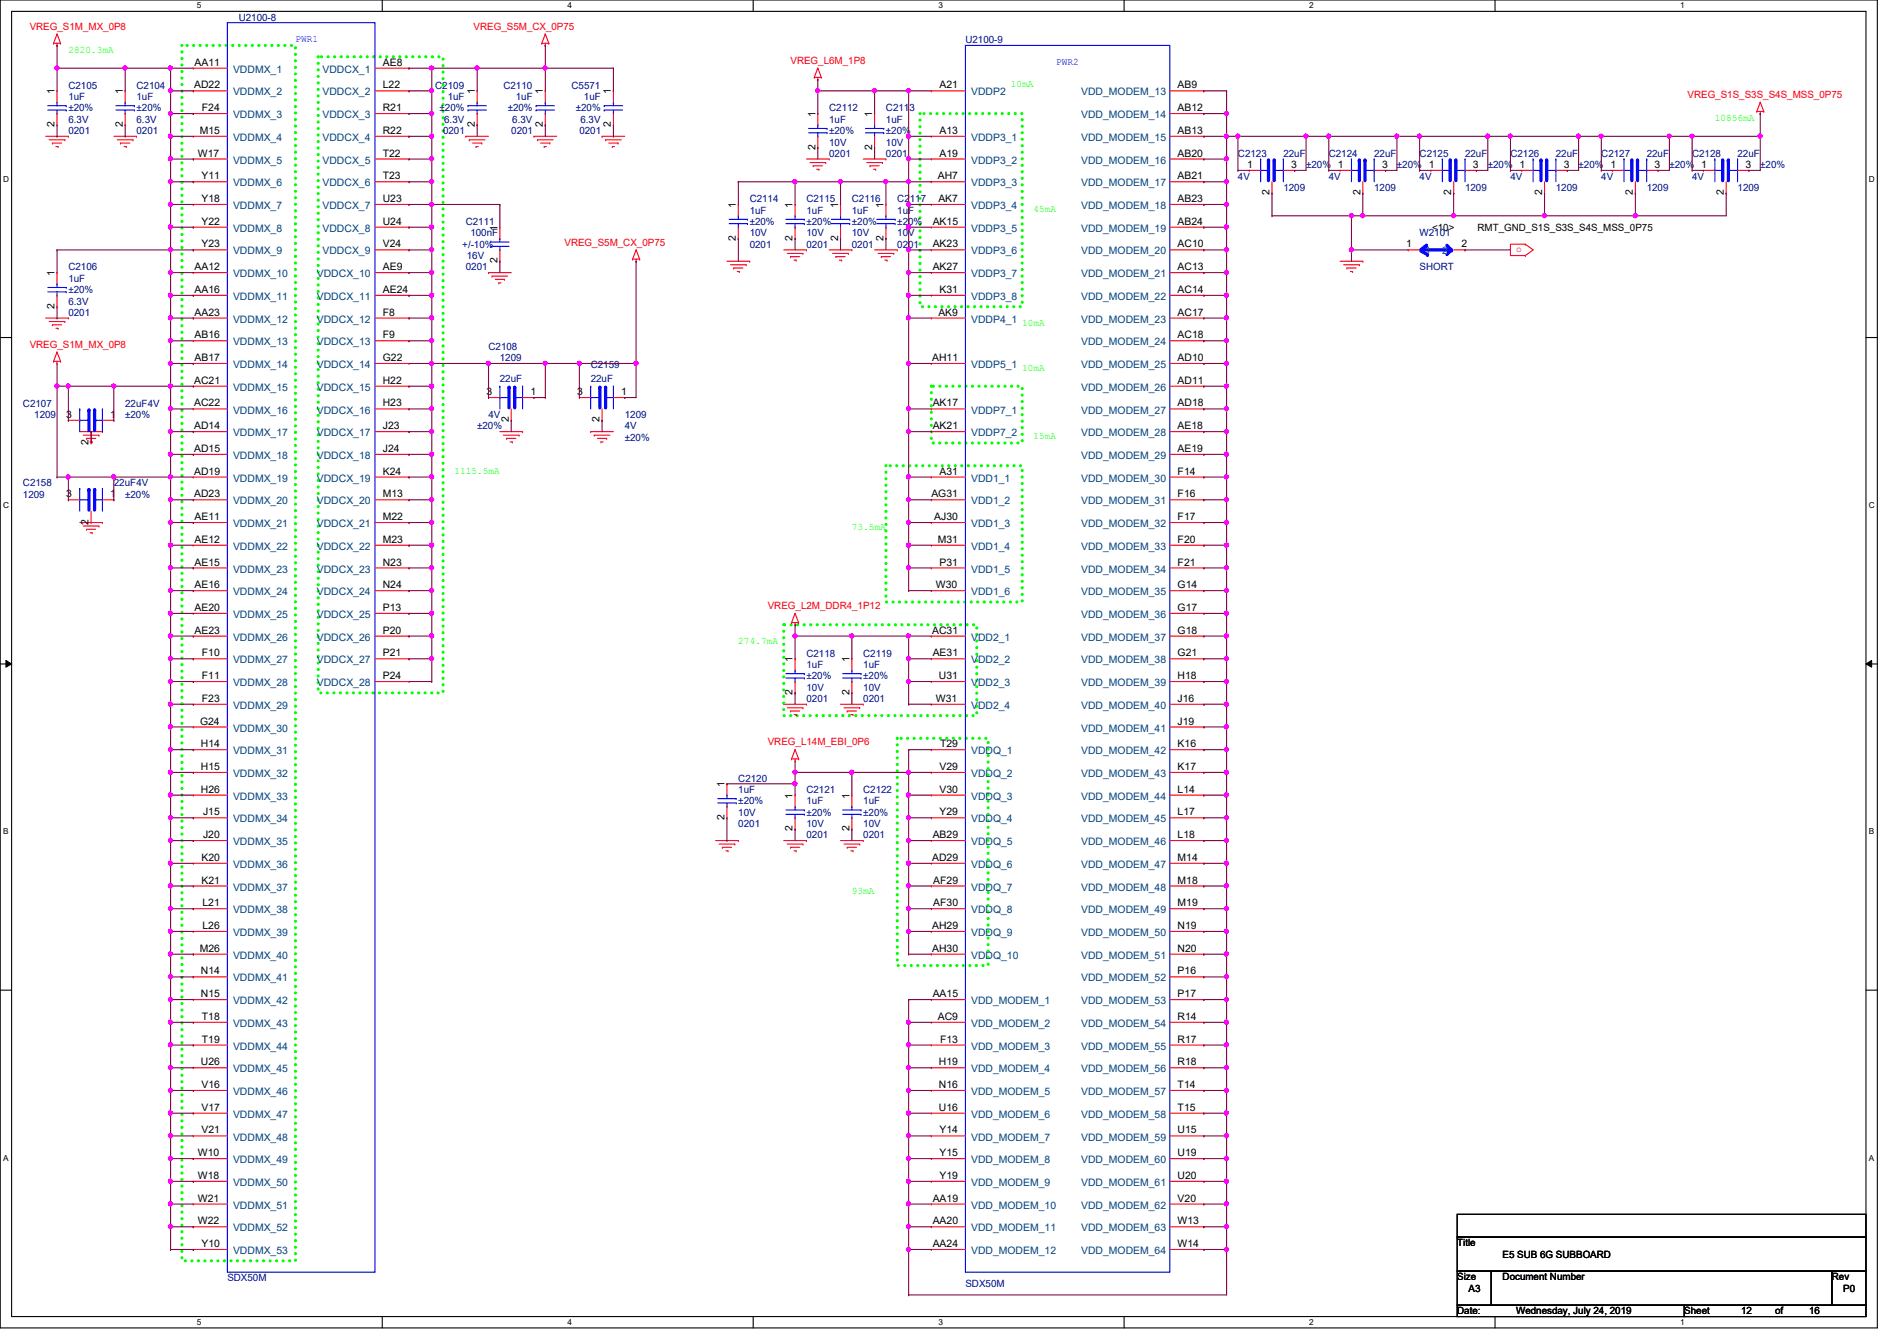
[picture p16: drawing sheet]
<svg xmlns="http://www.w3.org/2000/svg" width="297mm" height="210mm" viewBox="0 0 297 210" stroke-linecap="round" stroke-linejoin="round" font-family="sans-serif">
<defs><g id="words">
<g font-size="1.6" fill="#f00">
<text x="4.7" y="4.7">VREG_S1M_MX_0P8</text>
<text x="74.2" y="4.7">VREG_S5M_CX_0P75</text>
<text x="123.8" y="10">VREG_L6M_1P8</text>
<text x="264.2" y="15.3">VREG_S1S_S3S_S4S_MSS_0P75</text>
<text x="88.4" y="38.4">VREG_S5M_CX_0P75</text>
<text x="237.4" y="39.5">o</text>
<text x="4.7" y="54.4">VREG_S1M_MX_0P8</text>
<text x="120.2" y="95.3">VREG_L2M_DDR4_1P12</text>
<text x="120.2" y="116.7">VREG_L14M_EBI_0P6</text>
</g>
<g font-size="1.6" fill="#00007f">
<text x="37.4" y="3.2">U2100-8</text>
<text x="151.2" y="6.8">U2100-9</text>
<text x="10.7" y="13.9">C2105</text>
<text x="10.7" y="15.7">1uF</text>
<text x="10.7" y="17.4">±20%</text>
<text x="21.4" y="13.9">C2104</text>
<text x="21.4" y="15.7">1uF</text>
<text x="21.4" y="17.4">±20%</text>
<text x="68.2" y="13.9">C2109</text>
<text x="68.8" y="17.4">±20%</text>
<text x="70.1" y="15.7">1uF</text>
<text x="78.8" y="13.9">C2110</text>
<text x="79.5" y="17.4">±20%</text>
<text x="80.8" y="15.7">1uF</text>
<text x="89.5" y="13.9">C5571</text>
<text x="90.2" y="17.4">±20%</text>
<text x="91.4" y="15.7">1uF</text>
<text x="129.8" y="17.4">C2112</text>
<text x="138.7" y="17.4">C2113</text>
<text x="10.7" y="21">0201</text>
<text x="10.7" y="19.2">6.3V</text>
<text x="21.4" y="21">0201</text>
<text x="21.4" y="19.2">6.3V</text>
<text x="69.4" y="21">0201</text>
<text x="69.6" y="19.2">6.3V</text>
<text x="80" y="21">0201</text>
<text x="80.2" y="19.2">6.3V</text>
<text x="90.7" y="21">0201</text>
<text x="90.9" y="19.2">6.3V</text>
<text x="129.8" y="19.2">1uF</text>
<text x="129.8" y="22.8">10V</text>
<text x="129.8" y="21">±20%</text>
<text x="138.7" y="19.2">1uF</text>
<text x="138.7" y="22.8">10V</text>
<text x="138.7" y="21">±20%</text>
<text x="129.8" y="24.6">0201</text>
<text x="138.7" y="24.6">0201</text>
<text x="193.8" y="24.6">C2123</text>
<text x="193.8" y="28.1">4V</text>
<text x="201" y="24.6">22uF</text>
<text x="201" y="29.9">1209</text>
<text x="204.5" y="26.3">±20%</text>
<text x="208.1" y="24.6">C2124</text>
<text x="208.1" y="28.1">4V</text>
<text x="215.2" y="24.6">22uF</text>
<text x="215.2" y="29.9">1209</text>
<text x="218.7" y="26.3">±20%</text>
<text x="222.3" y="24.6">C2125</text>
<text x="222.3" y="28.1">4V</text>
<text x="229.4" y="24.6">22uF</text>
<text x="229.4" y="29.9">1209</text>
<text x="233" y="26.3">±20%</text>
<text x="236.5" y="24.6">C2126</text>
<text x="236.5" y="28.1">4V</text>
<text x="243.6" y="24.6">22uF</text>
<text x="243.6" y="29.9">1209</text>
<text x="247.2" y="26.3">±20%</text>
<text x="250.7" y="24.6">C2127</text>
<text x="250.7" y="28.1">4V</text>
<text x="257.8" y="24.6">22uF</text>
<text x="257.8" y="29.9">1209</text>
<text x="261.4" y="26.3">±20%</text>
<text x="265" y="24.6">C2128</text>
<text x="265" y="28.1">4V</text>
<text x="272.1" y="24.6">22uF</text>
<text x="272.1" y="29.9">1209</text>
<text x="275.6" y="26.3">±20%</text>
<text x="72.9" y="35.2">C2111</text>
<text x="117.4" y="31.7">C2114</text>
<text x="117.4" y="33.4">1uF</text>
<text x="117.4" y="35.2">±20%</text>
<text x="126.3" y="31.7">C2115</text>
<text x="126.3" y="33.4">1uF</text>
<text x="126.3" y="35.2">±20%</text>
<text x="133.4" y="31.7">C2116</text>
<text x="133.4" y="33.4">1uF</text>
<text x="133.4" y="35.2">±20%</text>
<text x="140.5" y="31.7">C2117</text>
<text x="140.5" y="33.4">1uF</text>
<text x="140.5" y="35.2">±20%</text>
<text x="72.4" y="38.8">+/-10%</text>
<text x="73.1" y="40.6">16V</text>
<text x="73.7" y="37">100nF</text>
<text x="117.4" y="38.8">0201</text>
<text x="117.4" y="37">10V</text>
<text x="126.3" y="38.8">0201</text>
<text x="126.3" y="37">10V</text>
<text x="133.4" y="38.8">0201</text>
<text x="133.4" y="37">10V</text>
<text x="140.5" y="38.8">0201</text>
<text x="140.5" y="37">10V</text>
<text x="222.3" y="37">W2101</text>
<text x="10.7" y="42.3">C2106</text>
<text x="10.7" y="44.1">1uF</text>
<text x="10.7" y="47.7">6.3V</text>
<text x="10.7" y="45.9">±20%</text>
<text x="72.9" y="42.3">0201</text>
<text x="222.3" y="42.3">SHORT</text>
<text x="10.7" y="49.4">0201</text>
<text x="76.5" y="54.8">C2108</text>
<text x="78.3" y="59.8">22uF</text>
<text x="78.3" y="56.6">1209</text>
<text x="92.5" y="57.6">C2159</text>
<text x="92.5" y="59.8">22uF</text>
<text x="3.6" y="63.7">C2107</text>
<text x="5.4" y="65.4">1209</text>
<text x="19.6" y="63.7">22uF4V</text>
<text x="19.6" y="65.4">±20%</text>
<text x="76.5" y="65.4">4V</text>
<text x="97.8" y="65.4">1209</text>
<text x="74.7" y="67.2">±20%</text>
<text x="97.8" y="67.2">4V</text>
<text x="97.8" y="69">±20%</text>
<text x="3.6" y="76.1">C2158</text>
<text x="3.6" y="77.9">1209</text>
<text x="17.8" y="76.1">22uF4V</text>
<text x="19.6" y="77.9">±20%</text>
<text x="126.3" y="102.8">C2118</text>
<text x="126.3" y="104.6">1uF</text>
<text x="126.3" y="106.3">±20%</text>
<text x="135.2" y="102.8">C2119</text>
<text x="135.2" y="104.6">1uF</text>
<text x="135.2" y="106.3">±20%</text>
<text x="126.3" y="109.9">0201</text>
<text x="126.3" y="108.1">10V</text>
<text x="135.2" y="109.9">0201</text>
<text x="135.2" y="108.1">10V</text>
<text x="115.6" y="122.3">C2120</text>
<text x="115.6" y="124.1">1uF</text>
<text x="115.6" y="125.9">±20%</text>
<text x="126.3" y="124.1">C2121</text>
<text x="126.3" y="125.9">1uF</text>
<text x="135.2" y="124.1">C2122</text>
<text x="135.2" y="125.9">1uF</text>
<text x="115.6" y="129.5">0201</text>
<text x="115.6" y="127.7">10V</text>
<text x="126.3" y="131.2">0201</text>
<text x="126.3" y="129.5">10V</text>
<text x="126.3" y="127.7">±20%</text>
<text x="135.2" y="131.2">0201</text>
<text x="135.2" y="129.5">10V</text>
<text x="135.2" y="127.7">±20%</text>
<text x="35.6" y="200.6">SDX50M</text>
<text x="151.2" y="201.5">SDX50M</text>
</g>
<g font-size="1.6" fill="#0f0">
<text x="10.7" y="8.3">2820.3mA</text>
<text x="158.3" y="13.7">10mA</text>
<text x="268.5" y="19">10856mA</text>
<text x="161.8" y="33.2">45mA</text>
<text x="160.1" y="51">10mA</text>
<text x="160.1" y="58.1">10mA</text>
<text x="161.8" y="68.8">15mA</text>
<text x="71.2" y="74.1">1115.5mA</text>
<text x="133.4" y="83">73.5mA</text>
<text x="115.6" y="100.8">274.7mA</text>
<text x="133.4" y="139.9">93mA</text>
</g>
<g font-size="1.6">
<text x="30.5" y="10.3">AA11</text>
<text x="59.9" y="10.3">AE8</text>
<text x="8.5" y="14.8" transform="rotate(-90 8.5 14.8)">1</text>
<text x="19.2" y="14.8" transform="rotate(-90 19.2 14.8)">1</text>
<text x="30.4" y="13.8">AD22</text>
<text x="31.6" y="17.4">F24</text>
<text x="59.9" y="13.8">L22</text>
<text x="59.9" y="17.4">R21</text>
<text x="74.3" y="14.8" transform="rotate(-90 74.3 14.8)">1</text>
<text x="85" y="14.8" transform="rotate(-90 85 14.8)">1</text>
<text x="95.7" y="14.8" transform="rotate(-90 95.7 14.8)">1</text>
<text x="147.1" y="13.8">A21</text>
<text x="184.4" y="13.8">AB9</text>
<text x="184.4" y="17.4">AB12</text>
<text x="8.5" y="19.9" transform="rotate(-90 8.5 19.9)">2</text>
<text x="19.2" y="19.9" transform="rotate(-90 19.2 19.9)">2</text>
<text x="31.3" y="21">M15</text>
<text x="59.9" y="21">R22</text>
<text x="74.3" y="19.9" transform="rotate(-90 74.3 19.9)">2</text>
<text x="85" y="19.9" transform="rotate(-90 85 19.9)">2</text>
<text x="95.7" y="19.9" transform="rotate(-90 95.7 19.9)">2</text>
<text x="127.7" y="23.5" transform="rotate(-90 127.7 23.5)">2</text>
<text x="127.7" y="18.3" transform="rotate(-90 127.7 18.3)">1</text>
<text x="136.6" y="23.5" transform="rotate(-90 136.6 23.5)">2</text>
<text x="136.6" y="18.3" transform="rotate(-90 136.6 18.3)">1</text>
<text x="147.1" y="21">A13</text>
<text x="184.4" y="21">AB13</text>
<text x="31" y="24.5">W17</text>
<text x="31.5" y="28.1">Y11</text>
<text x="59.9" y="24.5">T22</text>
<text x="59.9" y="28.1">T23</text>
<text x="146.9" y="28.1">AH7</text>
<text x="147.1" y="24.5">A19</text>
<text x="184.4" y="24.5">AB20</text>
<text x="184.4" y="28.1">AB21</text>
<text x="195.3" y="26.3">1</text>
<text x="202.2" y="26.3">3</text>
<text x="209.5" y="26.3">1</text>
<text x="216.4" y="26.3">3</text>
<text x="223.7" y="26.3">1</text>
<text x="230.6" y="26.3">3</text>
<text x="238" y="26.3">1</text>
<text x="244.9" y="26.3">3</text>
<text x="252.2" y="26.3">1</text>
<text x="259.1" y="26.3">3</text>
<text x="266.4" y="26.3">1</text>
<text x="273.3" y="26.3">3</text>
<text x="31.5" y="31.6">Y18</text>
<text x="31.5" y="35.2">Y22</text>
<text x="59.9" y="31.6">U23</text>
<text x="59.9" y="35.2">U24</text>
<text x="115.2" y="32.6" transform="rotate(-90 115.2 32.6)">1</text>
<text x="124.1" y="32.6" transform="rotate(-90 124.1 32.6)">1</text>
<text x="131.2" y="32.6" transform="rotate(-90 131.2 32.6)">1</text>
<text x="138.3" y="32.6" transform="rotate(-90 138.3 32.6)">1</text>
<text x="146" y="35.2">AK15</text>
<text x="146.9" y="31.6">AK7</text>
<text x="184.4" y="31.6">AB23</text>
<text x="184.4" y="35.2">AB24</text>
<text x="198.8" y="30.6" transform="rotate(-90 198.8 30.6)">2</text>
<text x="213" y="30.6" transform="rotate(-90 213 30.6)">2</text>
<text x="227.2" y="30.6" transform="rotate(-90 227.2 30.6)">2</text>
<text x="241.5" y="30.6" transform="rotate(-90 241.5 30.6)">2</text>
<text x="255.7" y="30.6" transform="rotate(-90 255.7 30.6)">2</text>
<text x="269.9" y="30.6" transform="rotate(-90 269.9 30.6)">2</text>
<text x="31.5" y="38.7">Y23</text>
<text x="59.9" y="38.7">V24</text>
<text x="77.9" y="41.2" transform="rotate(-90 77.9 41.2)">2</text>
<text x="77.9" y="36.1" transform="rotate(-90 77.9 36.1)">1</text>
<text x="115.2" y="37.7" transform="rotate(-90 115.2 37.7)">2</text>
<text x="124.1" y="37.7" transform="rotate(-90 124.1 37.7)">2</text>
<text x="131.2" y="37.7" transform="rotate(-90 131.2 37.7)">2</text>
<text x="138.3" y="37.7" transform="rotate(-90 138.3 37.7)">2</text>
<text x="146" y="38.7">AK23</text>
<text x="184.4" y="38.7">AC10</text>
<text x="220.2" y="38.7">1</text>
<text x="224.2" y="36.1">&lt;10&gt;</text>
<text x="228.9" y="38.7">2</text>
<text x="231.3" y="36.1">RMT_GND_S1S_S3S_S4S_MSS_0P75</text>
<text x="8.5" y="43.2" transform="rotate(-90 8.5 43.2)">1</text>
<text x="30.5" y="42.3">AA12</text>
<text x="30.5" y="45.8">AA16</text>
<text x="59.9" y="42.3">AE9</text>
<text x="59.9" y="45.8">AE24</text>
<text x="146" y="42.3">AK27</text>
<text x="147.1" y="45.8">K31</text>
<text x="184.4" y="42.3">AC13</text>
<text x="184.4" y="45.8">AC14</text>
<text x="8.5" y="48.3" transform="rotate(-90 8.5 48.3)">2</text>
<text x="30.5" y="49.4">AA23</text>
<text x="30.5" y="53">AB16</text>
<text x="59.9" y="49.4">F8</text>
<text x="59.9" y="53">F9</text>
<text x="146.9" y="49.4">AK9</text>
<text x="184.4" y="49.4">AC17</text>
<text x="184.4" y="53">AC18</text>
<text x="30.5" y="56.5">AB17</text>
<text x="59.9" y="56.5">G22</text>
<text x="146" y="56.5">AH11</text>
<text x="184.4" y="56.5">AD10</text>
<text x="10.4" y="65.4">3</text>
<text x="17.3" y="65.4">1</text>
<text x="30.4" y="60.1">AC21</text>
<text x="30.4" y="63.6">AC22</text>
<text x="59.9" y="60.1">H22</text>
<text x="59.9" y="63.6">H23</text>
<text x="76.2" y="61.8">3</text>
<text x="83.1" y="61.8">1</text>
<text x="90.4" y="61.8">3</text>
<text x="97.3" y="61.8">1</text>
<text x="146" y="63.6">AK17</text>
<text x="184.4" y="60.1">AD11</text>
<text x="184.4" y="63.6">AD18</text>
<text x="13.9" y="69.7" transform="rotate(-90 13.9 69.7)">2</text>
<text x="30.4" y="67.2">AD14</text>
<text x="30.4" y="70.7">AD15</text>
<text x="59.9" y="67.2">J23</text>
<text x="59.9" y="70.7">J24</text>
<text x="79.7" y="66.1" transform="rotate(-90 79.7 66.1)">2</text>
<text x="93.9" y="66.1" transform="rotate(-90 93.9 66.1)">2</text>
<text x="146" y="67.2">AK21</text>
<text x="184.4" y="67.2">AE18</text>
<text x="184.4" y="70.7">AE19</text>
<text x="10.4" y="77.9">3</text>
<text x="17.3" y="77.9">1</text>
<text x="30.4" y="74.3">AD19</text>
<text x="30.4" y="77.9">AD23</text>
<text x="59.9" y="74.3">K24</text>
<text x="59.9" y="77.9">M13</text>
<text x="145.8" y="77.9">AG31</text>
<text x="147.1" y="74.3">A31</text>
<text x="184.4" y="74.3">F14</text>
<text x="184.4" y="77.9">F16</text>
<text x="13.9" y="82.1" transform="rotate(-90 13.9 82.1)">2</text>
<text x="30.5" y="81.4">AE11</text>
<text x="59.9" y="81.4">M22</text>
<text x="146.3" y="81.4">AJ30</text>
<text x="184.4" y="81.4">F17</text>
<text x="30.5" y="85">AE12</text>
<text x="30.5" y="88.5">AE15</text>
<text x="59.9" y="85">M23</text>
<text x="59.9" y="88.5">N23</text>
<text x="146.9" y="85">M31</text>
<text x="147.1" y="88.5">P31</text>
<text x="184.4" y="85">F20</text>
<text x="184.4" y="88.5">F21</text>
<text x="30.5" y="92.1">AE16</text>
<text x="30.5" y="95.6">AE20</text>
<text x="59.9" y="92.1">N24</text>
<text x="59.9" y="95.6">P13</text>
<text x="146.6" y="92.1">W30</text>
<text x="184.4" y="92.1">G14</text>
<text x="184.4" y="95.6">G17</text>
<text x="30.5" y="99.2">AE23</text>
<text x="59.9" y="99.2">P20</text>
<text x="146" y="99.2">AC31</text>
<text x="184.4" y="99.2">G18</text>
<text x="31.6" y="102.7">F10</text>
<text x="31.6" y="106.3">F11</text>
<text x="59.9" y="102.7">P21</text>
<text x="59.9" y="106.3">P24</text>
<text x="124.1" y="103.7" transform="rotate(-90 124.1 103.7)">1</text>
<text x="133" y="103.7" transform="rotate(-90 133 103.7)">1</text>
<text x="146" y="102.7">AE31</text>
<text x="147" y="106.3">U31</text>
<text x="184.4" y="102.7">G21</text>
<text x="184.4" y="106.3">H18</text>
<text x="31.3" y="113.4">G24</text>
<text x="31.6" y="109.9">F23</text>
<text x="124.1" y="108.8" transform="rotate(-90 124.1 108.8)">2</text>
<text x="133" y="108.8" transform="rotate(-90 133 108.8)">2</text>
<text x="146.6" y="109.9">W31</text>
<text x="184.4" y="109.9">J16</text>
<text x="184.4" y="113.4">J19</text>
<text x="31.5" y="117">H14</text>
<text x="147.2" y="117">T29</text>
<text x="184.4" y="117">K16</text>
<text x="31.5" y="120.5">H15</text>
<text x="31.5" y="124.1">H26</text>
<text x="113.5" y="123.2" transform="rotate(-90 113.5 123.2)">1</text>
<text x="124.1" y="125" transform="rotate(-90 124.1 125)">1</text>
<text x="133" y="125" transform="rotate(-90 133 125)">1</text>
<text x="147.1" y="120.5">V29</text>
<text x="147.1" y="124.1">V30</text>
<text x="184.4" y="120.5">K17</text>
<text x="184.4" y="124.1">L14</text>
<text x="31.8" y="127.6">J15</text>
<text x="31.8" y="131.2">J20</text>
<text x="113.5" y="128.4" transform="rotate(-90 113.5 128.4)">2</text>
<text x="124.1" y="130.1" transform="rotate(-90 124.1 130.1)">2</text>
<text x="133" y="130.1" transform="rotate(-90 133 130.1)">2</text>
<text x="146" y="131.2">AB29</text>
<text x="147.1" y="127.6">Y29</text>
<text x="184.4" y="127.6">L17</text>
<text x="184.4" y="131.2">L18</text>
<text x="31.5" y="134.7">K20</text>
<text x="146" y="134.7">AD29</text>
<text x="184.4" y="134.7">M14</text>
<text x="31.5" y="138.3">K21</text>
<text x="31.7" y="141.9">L21</text>
<text x="146.1" y="138.3">AF29</text>
<text x="146.1" y="141.9">AF30</text>
<text x="184.4" y="138.3">M18</text>
<text x="184.4" y="141.9">M19</text>
<text x="31.3" y="149">M26</text>
<text x="31.7" y="145.4">L26</text>
<text x="146" y="145.4">AH29</text>
<text x="146" y="149">AH30</text>
<text x="184.4" y="145.4">N19</text>
<text x="184.4" y="149">N20</text>
<text x="31.5" y="152.5">N14</text>
<text x="184.4" y="152.5">P16</text>
<text x="31.5" y="156.1">N15</text>
<text x="31.6" y="159.6">T18</text>
<text x="146" y="156.1">AA15</text>
<text x="146.9" y="159.6">AC9</text>
<text x="184.4" y="156.1">P17</text>
<text x="184.4" y="159.6">R14</text>
<text x="31.5" y="166.8">U26</text>
<text x="31.6" y="163.2">T19</text>
<text x="147" y="166.8">H19</text>
<text x="147.2" y="163.2">F13</text>
<text x="184.4" y="163.2">R17</text>
<text x="184.4" y="166.8">R18</text>
<text x="31.5" y="170.3">V16</text>
<text x="31.5" y="173.9">V17</text>
<text x="147" y="170.3">N16</text>
<text x="147" y="173.9">U16</text>
<text x="184.4" y="170.3">T14</text>
<text x="184.4" y="173.9">T15</text>
<text x="31.5" y="177.4">V21</text>
<text x="147.1" y="177.4">Y14</text>
<text x="184.4" y="177.4">U15</text>
<text x="31" y="181">W10</text>
<text x="31" y="184.5">W18</text>
<text x="147.1" y="181">Y15</text>
<text x="147.1" y="184.5">Y19</text>
<text x="184.4" y="181">U19</text>
<text x="184.4" y="184.5">U20</text>
<text x="31" y="188.1">W21</text>
<text x="31" y="191.6">W22</text>
<text x="146" y="188.1">AA19</text>
<text x="146" y="191.6">AA20</text>
<text x="184.4" y="188.1">V20</text>
<text x="184.4" y="191.6">W13</text>
<text x="31.5" y="195.2">Y10</text>
<text x="146" y="195.2">AA24</text>
<text x="184.4" y="195.2">W14</text>
<text x="228.2" y="195.1">Title</text>
<text x="235.3" y="196.8">E5 SUB 6G SUBBOARD</text>
<text x="228.2" y="200.4">Size</text>
<text x="230" y="202.2">A3</text>
<text x="235.3" y="200.4">Document Number</text>
<text x="286.8" y="200.4">Rev</text>
<text x="288.6" y="202.2">P0</text>
<text x="228.2" y="205.7">Date:</text>
<text x="237.4" y="205.7">Wednesday, July 24, 2019</text>
<text x="263.7" y="205.7">Sheet</text>
<text x="272.6" y="205.7">12</text>
<text x="278" y="205.7">of</text>
<text x="283.3" y="205.7">16</text>
</g>
<g font-size="1.6" fill="#00407f">
<text x="36.5" y="11.4">VDDMX_1</text>
<text x="50.5" y="11.4">VDDCX_1</text>
<text x="36.5" y="14.9">VDDMX_2</text>
<text x="50.5" y="14.9">VDDCX_2</text>
<text x="152.1" y="14.9">VDDP2</text>
<text x="169.3" y="14.9">VDD_MODEM_13</text>
<text x="36.5" y="18.5">VDDMX_3</text>
<text x="36.5" y="22.1">VDDMX_4</text>
<text x="50.5" y="18.5">VDDCX_3</text>
<text x="50.5" y="22.1">VDDCX_4</text>
<text x="152.1" y="22.1">VDDP3_1</text>
<text x="169.3" y="18.5">VDD_MODEM_14</text>
<text x="169.3" y="22.1">VDD_MODEM_15</text>
<text x="36.5" y="25.6">VDDMX_5</text>
<text x="36.5" y="29.2">VDDMX_6</text>
<text x="50.5" y="25.6">VDDCX_5</text>
<text x="50.5" y="29.2">VDDCX_6</text>
<text x="152.1" y="25.6">VDDP3_2</text>
<text x="152.1" y="29.2">VDDP3_3</text>
<text x="169.3" y="25.6">VDD_MODEM_16</text>
<text x="169.3" y="29.2">VDD_MODEM_17</text>
<text x="36.5" y="32.7">VDDMX_7</text>
<text x="50.5" y="32.7">VDDCX_7</text>
<text x="152.1" y="32.7">VDDP3_4</text>
<text x="169.3" y="32.7">VDD_MODEM_18</text>
<text x="36.5" y="36.3">VDDMX_8</text>
<text x="36.5" y="39.8">VDDMX_9</text>
<text x="50.5" y="36.3">VDDCX_8</text>
<text x="50.5" y="39.8">VDDCX_9</text>
<text x="152.1" y="36.3">VDDP3_5</text>
<text x="152.1" y="39.8">VDDP3_6</text>
<text x="169.3" y="36.3">VDD_MODEM_19</text>
<text x="169.3" y="39.8">VDD_MODEM_20</text>
<text x="223.2" y="39.8">1</text>
<text x="225.8" y="39.8">2</text>
<text x="36.5" y="43.4">VDDMX_10</text>
<text x="36.5" y="46.9">VDDMX_11</text>
<text x="49.6" y="43.4">VDDCX_10</text>
<text x="49.6" y="46.9">VDDCX_11</text>
<text x="152.1" y="43.4">VDDP3_7</text>
<text x="152.1" y="46.9">VDDP3_8</text>
<text x="169.3" y="43.4">VDD_MODEM_21</text>
<text x="169.3" y="46.9">VDD_MODEM_22</text>
<text x="36.5" y="50.5">VDDMX_12</text>
<text x="49.6" y="50.5">VDDCX_12</text>
<text x="152.1" y="50.5">VDDP4_1</text>
<text x="169.3" y="50.5">VDD_MODEM_23</text>
<text x="36.5" y="54.1">VDDMX_13</text>
<text x="36.5" y="57.6">VDDMX_14</text>
<text x="49.6" y="54.1">VDDCX_13</text>
<text x="49.6" y="57.6">VDDCX_14</text>
<text x="152.1" y="57.6">VDDP5_1</text>
<text x="169.3" y="54.1">VDD_MODEM_24</text>
<text x="169.3" y="57.6">VDD_MODEM_25</text>
<text x="36.5" y="61.2">VDDMX_15</text>
<text x="36.5" y="64.7">VDDMX_16</text>
<text x="49.6" y="61.2">VDDCX_15</text>
<text x="49.6" y="64.7">VDDCX_16</text>
<text x="152.1" y="64.7">VDDP7_1</text>
<text x="169.3" y="61.2">VDD_MODEM_26</text>
<text x="169.3" y="64.7">VDD_MODEM_27</text>
<text x="36.5" y="68.3">VDDMX_17</text>
<text x="36.5" y="71.8">VDDMX_18</text>
<text x="49.6" y="68.3">VDDCX_17</text>
<text x="49.6" y="71.8">VDDCX_18</text>
<text x="152.1" y="68.3">VDDP7_2</text>
<text x="169.3" y="68.3">VDD_MODEM_28</text>
<text x="169.3" y="71.8">VDD_MODEM_29</text>
<text x="36.5" y="75.4">VDDMX_19</text>
<text x="49.6" y="75.4">VDDCX_19</text>
<text x="152.1" y="75.4">VDD1_1</text>
<text x="169.3" y="75.4">VDD_MODEM_30</text>
<text x="36.5" y="79">VDDMX_20</text>
<text x="36.5" y="82.5">VDDMX_21</text>
<text x="49.6" y="79">VDDCX_20</text>
<text x="49.6" y="82.5">VDDCX_21</text>
<text x="152.1" y="79">VDD1_2</text>
<text x="152.1" y="82.5">VDD1_3</text>
<text x="169.3" y="79">VDD_MODEM_31</text>
<text x="169.3" y="82.5">VDD_MODEM_32</text>
<text x="36.5" y="86.1">VDDMX_22</text>
<text x="36.5" y="89.6">VDDMX_23</text>
<text x="49.6" y="86.1">VDDCX_22</text>
<text x="49.6" y="89.6">VDDCX_23</text>
<text x="152.1" y="86.1">VDD1_4</text>
<text x="152.1" y="89.6">VDD1_5</text>
<text x="169.3" y="86.1">VDD_MODEM_33</text>
<text x="169.3" y="89.6">VDD_MODEM_34</text>
<text x="36.5" y="93.2">VDDMX_24</text>
<text x="49.6" y="93.2">VDDCX_24</text>
<text x="152.1" y="93.2">VDD1_6</text>
<text x="169.3" y="93.2">VDD_MODEM_35</text>
<text x="36.5" y="96.7">VDDMX_25</text>
<text x="36.5" y="100.3">VDDMX_26</text>
<text x="49.6" y="96.7">VDDCX_25</text>
<text x="49.6" y="100.3">VDDCX_26</text>
<text x="152.1" y="100.3">VDD2_1</text>
<text x="169.3" y="96.7">VDD_MODEM_36</text>
<text x="169.3" y="100.3">VDD_MODEM_37</text>
<text x="36.5" y="103.8">VDDMX_27</text>
<text x="36.5" y="107.4">VDDMX_28</text>
<text x="49.6" y="103.8">VDDCX_27</text>
<text x="49.6" y="107.4">VDDCX_28</text>
<text x="152.1" y="103.8">VDD2_2</text>
<text x="152.1" y="107.4">VDD2_3</text>
<text x="169.3" y="103.8">VDD_MODEM_38</text>
<text x="169.3" y="107.4">VDD_MODEM_39</text>
<text x="36.5" y="111">VDDMX_29</text>
<text x="152.1" y="111">VDD2_4</text>
<text x="169.3" y="111">VDD_MODEM_40</text>
<text x="36.5" y="114.5">VDDMX_30</text>
<text x="36.5" y="118.1">VDDMX_31</text>
<text x="152.1" y="118.1">VDDQ_1</text>
<text x="169.3" y="114.5">VDD_MODEM_41</text>
<text x="169.3" y="118.1">VDD_MODEM_42</text>
<text x="36.5" y="121.6">VDDMX_32</text>
<text x="36.5" y="125.2">VDDMX_33</text>
<text x="152.1" y="121.6">VDDQ_2</text>
<text x="152.1" y="125.2">VDDQ_3</text>
<text x="169.3" y="121.6">VDD_MODEM_43</text>
<text x="169.3" y="125.2">VDD_MODEM_44</text>
<text x="36.5" y="128.7">VDDMX_34</text>
<text x="152.1" y="128.7">VDDQ_4</text>
<text x="169.3" y="128.7">VDD_MODEM_45</text>
<text x="36.5" y="132.3">VDDMX_35</text>
<text x="36.5" y="135.8">VDDMX_36</text>
<text x="152.1" y="132.3">VDDQ_5</text>
<text x="152.1" y="135.8">VDDQ_6</text>
<text x="169.3" y="132.3">VDD_MODEM_46</text>
<text x="169.3" y="135.8">VDD_MODEM_47</text>
<text x="36.5" y="139.4">VDDMX_37</text>
<text x="36.5" y="143">VDDMX_38</text>
<text x="152.1" y="139.4">VDDQ_7</text>
<text x="152.1" y="143">VDDQ_8</text>
<text x="169.3" y="139.4">VDD_MODEM_48</text>
<text x="169.3" y="143">VDD_MODEM_49</text>
<text x="36.5" y="146.5">VDDMX_39</text>
<text x="152.1" y="146.5">VDDQ_9</text>
<text x="169.3" y="146.5">VDD_MODEM_50</text>
<text x="36.5" y="150.1">VDDMX_40</text>
<text x="36.5" y="153.6">VDDMX_41</text>
<text x="152.1" y="150.1">VDDQ_10</text>
<text x="169.3" y="150.1">VDD_MODEM_51</text>
<text x="169.3" y="153.6">VDD_MODEM_52</text>
<text x="36.5" y="157.2">VDDMX_42</text>
<text x="36.5" y="160.7">VDDMX_43</text>
<text x="152.1" y="157.2">VDD_MODEM_1</text>
<text x="152.1" y="160.7">VDD_MODEM_2</text>
<text x="169.3" y="157.2">VDD_MODEM_53</text>
<text x="169.3" y="160.7">VDD_MODEM_54</text>
<text x="36.5" y="164.3">VDDMX_44</text>
<text x="36.5" y="167.9">VDDMX_45</text>
<text x="152.1" y="164.3">VDD_MODEM_3</text>
<text x="152.1" y="167.9">VDD_MODEM_4</text>
<text x="169.3" y="164.3">VDD_MODEM_55</text>
<text x="169.3" y="167.9">VDD_MODEM_56</text>
<text x="36.5" y="171.4">VDDMX_46</text>
<text x="152.1" y="171.4">VDD_MODEM_5</text>
<text x="169.3" y="171.4">VDD_MODEM_57</text>
<text x="36.5" y="175">VDDMX_47</text>
<text x="36.5" y="178.5">VDDMX_48</text>
<text x="152.1" y="175">VDD_MODEM_6</text>
<text x="152.1" y="178.5">VDD_MODEM_7</text>
<text x="169.3" y="175">VDD_MODEM_58</text>
<text x="169.3" y="178.5">VDD_MODEM_59</text>
<text x="36.5" y="182.1">VDDMX_49</text>
<text x="36.5" y="185.6">VDDMX_50</text>
<text x="152.1" y="182.1">VDD_MODEM_8</text>
<text x="152.1" y="185.6">VDD_MODEM_9</text>
<text x="169.3" y="182.1">VDD_MODEM_60</text>
<text x="169.3" y="185.6">VDD_MODEM_61</text>
<text x="36.5" y="189.2">VDDMX_51</text>
<text x="152.1" y="189.2">VDD_MODEM_10</text>
<text x="169.3" y="189.2">VDD_MODEM_62</text>
<text x="36.5" y="192.7">VDDMX_52</text>
<text x="36.5" y="196.3">VDDMX_53</text>
<text x="152.1" y="192.7">VDD_MODEM_11</text>
<text x="152.1" y="196.3">VDD_MODEM_12</text>
<text x="169.3" y="192.7">VDD_MODEM_63</text>
<text x="169.3" y="196.3">VDD_MODEM_64</text>
</g>
<g font-size="1.6" fill="#00f">
<text x="46.3" y="6.6">PWR1</text>
<text x="165.4" y="10.1">PWR2</text>
</g>
<g font-size="1.3">
<text x="30.8" y="1.3">5</text>
<text x="88.9" y="1.3">4</text>
<text x="146.9" y="1.3">3</text>
<text x="205" y="1.3">2</text>
<text x="263.1" y="1.3">1</text>
<text x=".5" y="28.4">D</text>
<text x="292.6" y="28.4">D</text>
<text x=".5" y="79.5">C</text>
<text x="292.6" y="79.5">C</text>
<text x=".5" y="130.6">B</text>
<text x="292.6" y="130.6">B</text>
<text x=".5" y="181.7">A</text>
<text x="292.6" y="181.7">A</text>
<text x="30.8" y="207.4">5</text>
<text x="88.9" y="207.4">4</text>
<text x="146.9" y="207.4">3</text>
<text x="205" y="207.4">2</text>
<text x="263.1" y="207.4">1</text>
</g>
</g></defs>
<path d="M0 0h294v207.9h-294zM1.8 1.8h290.4v204.3h-290.4z" fill="none" stroke="#000" stroke-width=".17"/>
<g fill="#fff">
<path d="M30.8 .2h.7v1.4h-.7z"/>
<path d="M30.8 206.2h.7v1.4h-.7z"/>
</g>
<path d="M59.9 0v1.8M59.9 206.1v1.8" fill="none" stroke="#000" stroke-width=".17"/>
<g fill="#fff">
<path d="M88.9 .2h.6v1.4h-.6z"/>
<path d="M88.9 206.2h.6v1.4h-.6z"/>
</g>
<path d="M117.9 0v1.8M117.9 206.1v1.8" fill="none" stroke="#000" stroke-width=".17"/>
<g fill="#fff">
<path d="M146.9 .2h.7v1.4h-.7z"/>
<path d="M146.9 206.2h.7v1.4h-.7z"/>
</g>
<path d="M176 0v1.8M176 206.1v1.8" fill="none" stroke="#000" stroke-width=".17"/>
<g fill="#fff">
<path d="M205 .2h.7v1.4h-.7z"/>
<path d="M205 206.2h.7v1.4h-.7z"/>
</g>
<path d="M234.1 0v1.8M234.1 206.1v1.8" fill="none" stroke="#000" stroke-width=".17"/>
<g fill="#fff">
<path d="M263.1 .2h.7v1.4h-.7z"/>
<path d="M263.1 206.2h.7v1.4h-.7z"/>
<path d="M.5 27.3h.9v1.4h-.9z"/>
<path d="M292.6 27.3h.9v1.4h-.9z"/>
<path d="M.5 78.4h.9v1.4h-.9z"/>
<path d="M292.6 78.4h.9v1.4h-.9z"/>
</g>
<path d="M0 52.8h1.8M292.2 52.8h1.8" fill="none" stroke="#000" stroke-width=".17"/>
<g fill="#fff">
<path d="M.5 129.5h.8v1.4h-.8z"/>
<path d="M292.6 129.5h.9v1.4h-.9z"/>
</g>
<path d="M0 103.9h1.8M292.2 103.9h1.8" fill="none" stroke="#000" stroke-width=".17"/>
<path d="M.9 103.4l.9 .5-.9 .5zM292.2 103.9l.9-.5v1z" fill="#000"/>
<path d="M.9 103.4l.9 .5-.9 .5zM292.2 103.9l.9-.5v1z" fill="none" stroke="#000" stroke-width=".16"/>
<g fill="#fff">
<path d="M.5 180.5h.8v1.4h-.8z"/>
<path d="M292.6 180.5h.9v1.4h-.9z"/>
</g>
<path d="M0 155h1.8M292.2 155h1.8M228.2 190.1h64v3.5h-64zM228.2 193.6h64v5.4h-64zM228.2 199h5.3v5.3h-5.3zM233.5 199h53.3v5.3h-53.3zM286.8 199h5.4v5.3h-5.4zM228.2 204.3h35.5v1.8h-35.5zM263.7 204.3h28.5v1.8h-28.5z" fill="none" stroke="#000" stroke-width=".17"/>
<path d="M28.5 7.1h17.8v190.3h-17.8zM49.8 8.9h19.6v99.6h-19.6zM144.1 17.8h16v30.2h-16zM138.7 72.9h21.4v21.3h-21.4zM145.8 60.5h14.3v8.8h-14.3zM122.7 97.8h30.2v14.2h-30.2zM140.5 115.6h14.2v35.5h-14.2z" fill="none" stroke="#0f0" stroke-width=".51" stroke-dasharray="0 1"/>
<g fill="none" stroke="#f00" stroke-width=".17">
<path d="M8.4 6.8h.1M8.4 6.8h1.1M8.9 7.1h.1M8.9 5.3h.1M8.9 6.8v.3M8.9 5.3l-.5 1.5M8.9 5.3l.6 1.5M9.5 6.8h.1M84.8 6.8h.1M84.8 6.8h1.1M85.4 7.1h.1M85.4 5.3h.1"/>
<path d="M85.4 6.8v.3M85.4 5.3l.5 1.5M85.4 5.3l-.6 1.5M85.9 6.8h.1M127.5 12.1h.1M127.5 12.1h1.1M128.1 12.4h.1M128.1 10.7h.1M128.1 12.1v.3M128.1 10.7l-.6 1.4M128.1 10.7l.5 1.4M128.6 12.1h.1"/>
<path d="M275.1 17.4h.1M275.1 17.4h1.1M275.6 17.8h.1M275.6 16h.1M275.6 17.4v.4M275.6 16l-.5 1.4M275.6 16l.6 1.4M276.2 17.4h.1M7.2 21.3h3.5M7.7 21.9h2.5M8.2 22.4h.1M8.2 22.4h1.4"/>
<path d="M8.8 22.9h.3M9.1 22.9h.1M10.2 21.9h.1M10.7 21.3h.1M17.8 21.3h3.6M18.4 21.9h2.4M18.9 22.4h.1M18.9 22.4h1.4M19.4 22.9h.4M19.8 22.9h.1M20.8 21.9h.1M21.4 21.3h.1"/>
<path d="M72.9 21.3h.1M72.9 21.3h3.6M73.5 21.9h.1M73.5 21.9h2.4M74 22.4h1.4M74.5 22.9h.1M74.5 22.9h.4M75.4 22.4h.1M83.6 21.3h.1M83.6 21.3h3.6M84.2 21.9h.1M84.2 21.9h2.4"/>
<path d="M84.7 22.4h1.4M85.2 22.9h.1M85.2 22.9h.4M86.1 22.4h.1M94.3 21.3h.1M94.3 21.3h3.5M94.8 21.9h.1M94.8 21.9h2.5M95.3 22.4h1.5M95.9 22.9h.1M95.9 22.9h.3M96.8 22.4h.1"/>
<path d="M99.6 39.1h.1M99.6 39.1l.6 1.5M99.6 39.1l-.5 1.5M115.6 32h.1M115.6 37.3h.1M115.6 32v1.8M115.6 35.6v1.7M122.7 39.1h3.6M123.3 39.7h2.4M125.7 39.7h.1M126.3 39.1h.1M126.3 24.9h3.5"/>
<path d="M126.8 25.4h2.5M127.3 26h.1M127.3 26h1.5M127.9 26.5h.3M128.2 26.5h.1M129.3 25.4h.1M129.8 24.9h.1M129.8 39.1h3.6M130.4 39.7h2.4M132.8 39.7h.1M133.4 39.1h.1M135.2 24.9h3.5"/>
<path d="M135.7 25.4h2.5M136.2 26h.1M136.2 26h1.5M136.8 26.5h.3M136.9 39.1h3.6M137.1 26.5h.1M137.5 39.7h2.5M138.2 25.4h.1M138.7 24.9h.1M140 39.7h.1M140.5 39.1h.1M238.8 38.2h.1"/>
<path d="M238.8 38.2h-2.3v1.8h2.3M238.8 38.2l1.3 .9-1.3 .9M7.2 49.8h3.5M7.7 50.3h2.5M8.2 50.8h.1M8.2 50.8h1.4M8.4 56.6h.1M8.4 56.6h1.1M8.8 51.4h.3M8.9 56.9h.1M8.9 55.1h.1M8.9 56.6v.3"/>
<path d="M8.9 55.1l-.5 1.5M8.9 55.1l.6 1.5M9.1 51.4h.1M9.5 56.6h.1M10.2 50.3h.1M10.7 49.8h.1M76.5 42.7h.1M76.5 42.7h3.5M77 43.2h.1M77 43.2h2.5M77.6 43.7h1.4M78.1 44.3h.1"/>
<path d="M78.1 44.3h.3M79 43.7h.1M99.1 40.6h.1M99.1 40.6h1.1M99.6 40.9h.1M99.6 40.6v.3M100.2 40.6h.1M113.8 40.9h3.6M114.4 41.4h2.4M114.9 42h.1M114.9 42h1.4M115.4 42.5h.4"/>
<path d="M115.8 42.5h.1M116.8 41.4h.1M117.4 40.9h.1M123.8 40.2h.1M123.8 40.2h1.4M124.3 40.7h.4M124.7 40.7h.1M130.9 40.2h.1M130.9 40.2h1.4M131.4 40.7h.4M131.8 40.7h.1M138 40.2h.1"/>
<path d="M138 40.2h1.4M138.6 40.7h.3M138.9 40.7h.1M209.8 40.9h3.6M210.4 41.4h2.4M210.9 42h.1M210.9 42h1.4M211.5 42.5h.3M211.8 42.5h.1M212.8 41.4h.1M213.4 40.9h.1M238.8 40h.1"/>
<path d="M12.5 67.6h3.5M13 68.1h2.5M13.5 68.6h.1M13.5 68.6h1.5M14.1 69.2h.3M14.4 69.2h.1M15.5 68.1h.1M16 67.6h.1M78.3 67.6h3.5M78.8 68.1h2.5M79.3 68.6h.1M79.3 68.6h1.5"/>
<path d="M79.9 69.2h.3M80.2 69.2h.1M81.3 68.1h.1M81.8 67.6h.1M92.5 67.6h.1M92.5 67.6h3.6M93 68.1h.1M93 68.1h2.5M93.6 68.6h1.4M94.1 69.2h.1M94.1 69.2h.3M95 68.6h.1"/>
<path d="M12.5 81.8h3.5M13 82.3h2.5M13.5 82.8h.1M13.5 82.8h1.5M14.1 83.4h.3M14.4 83.4h.1M15.5 82.3h.1M16 81.8h.1M123.9 97.5h.1M123.9 97.5h1.1M124.5 97.8h.1M124.5 96h.1"/>
<path d="M124.5 97.5v.3M124.5 96l-.6 1.5M124.5 96l.5 1.5M125 97.5h.1M122.7 110.2h3.6M123.3 110.8h2.4M123.8 111.3h.1M123.8 111.3h1.4M123.9 118.8h.1M123.9 118.8h1.1M124.3 111.8h.4M124.5 119.1h.1"/>
<path d="M124.5 117.3h.1M124.5 118.8v.3M124.5 117.3l-.6 1.5M124.5 117.3l.5 1.5M124.7 111.8h.1M125 118.8h.1M125.7 110.8h.1M126.3 110.2h.1M131.6 110.2h3.6M132.2 110.8h2.4M132.7 111.3h.1M132.7 111.3h1.4"/>
<path d="M133.2 111.8h.4M133.6 111.8h.1M134.6 110.8h.1M135.2 110.2h.1M112.1 131.6h3.5M112.6 132.1h2.5M113.1 132.6h.1M113.1 132.6h1.5M113.7 133.2h.3M113.8 122.7h.1M113.8 128h.1M113.8 122.7v1.8"/>
<path d="M113.8 126.2v1.8M114 133.2h.1M115.1 132.1h.1M115.6 131.6h.1M122.7 131.6h3.6M123.3 132.1h2.4M123.8 132.6h.1M123.8 132.6h1.4M124.3 133.2h.4M124.7 133.2h.1M125.7 132.1h.1M126.3 131.6h.1"/>
<path d="M131.6 131.6h3.6M132.2 132.1h2.4M132.7 132.6h.1M132.7 132.6h1.4M133.2 133.2h.4M133.6 133.2h.1M134.6 132.1h.1M135.2 131.6h.1"/>
</g>
<g fill="none" stroke="#00f" stroke-width=".17">
<path d="M114.2 34.3h2.8M114.2 35h2.8M115.6 33.8h.1M115.6 35.6h.1M115.6 33.8v.5M115.6 35v.6M117 34.3h.1M117 35h.1M92.5 60.5h.1M92.5 60.5v3.5M112.4 125h2.9M112.4 125.7h2.9"/>
<path d="M113.8 124.5h.1M113.8 126.2h.1M113.8 124.5v.5M113.8 125.7v.5M115.3 125h.1M115.3 125.7h.1"/>
</g>
<path d="M94.8 60.6v3.2" fill="none" stroke="#00f" stroke-width=".51"/>
<circle cx="94.8" cy="60.6" r=".25" fill="#00f"/>
<path d="M93.9 60.6v3.2" fill="none" stroke="#00f" stroke-width=".51"/>
<circle cx="93.9" cy="60.6" r=".25" fill="#00f"/>
<g fill="none" stroke="#00f" stroke-width=".17">
<path d="M130.2 34.3h2.9M130.2 35h2.9M131.6 33.8h.1M131.6 35.6h.1M131.6 33.8v.5M131.6 35v.6M133.1 34.3h.1M133.1 35h.1M7.5 45h2.9M7.5 45.7h2.9M8.9 44.4h.1M8.9 46.2h.1"/>
<path d="M8.9 44.4v.6M8.9 45.7v.5M10.4 45h.1M10.4 45.7h.1M12.5 76.5h.1M12.5 76.5v3.5M92.5 62.2h.1M92.5 62.2h1.2M95 62.2h.1M95 62.2h1.1M96.1 60.5h.1M96.1 60.5v3.5"/>
<path d="M123.1 105.5h2.8M123.1 106.1h2.8M124.5 104.9h.1M124.5 106.7h.1M124.5 104.9v.6M124.5 106.1v.6M125.9 105.5h.1M125.9 106.1h.1"/>
</g>
<g fill="none" stroke="#f00" stroke-width=".17">
<path d="M131.6 32h.1M131.6 37.3h.1M131.6 32v1.8M131.6 35.6v1.7M8.9 42.7h.1M8.9 48h.1M8.9 42.7v1.7M8.9 46.2v1.8M90.7 62.2h.1M90.7 62.2h1.8M94.3 65.8h.1M94.3 64v1.8"/>
<path d="M96.1 62.2h1.7M97.8 62.2h.1M124.5 103.1h.1M124.5 108.5h.1M124.5 103.1v1.8M124.5 106.7v1.8"/>
</g>
<path d="M14.8 76.6v3.2" fill="none" stroke="#00f" stroke-width=".51"/>
<circle cx="14.8" cy="76.6" r=".25" fill="#00f"/>
<path d="M13.9 76.6v3.2" fill="none" stroke="#00f" stroke-width=".51"/>
<circle cx="13.9" cy="76.6" r=".25" fill="#00f"/>
<g fill="none" stroke="#00f" stroke-width=".17">
<path d="M272.1 24.9h.1M272.1 24.9v3.5M12.5 78.2h.1M12.5 78.2h1.2M15 78.2h.1M15 78.2h1M16 76.5h.1M16 76.5v3.5M123.1 126.8h2.8M123.1 127.5h2.8M124.5 126.2h.1M124.5 128h.1"/>
<path d="M124.5 126.2v.6M124.5 127.5v.5M125.9 126.8h.1M125.9 127.5h.1"/>
</g>
<path d="M10.7 78.2h.1M10.7 78.2h1.8M16 78.2h1.8M17.8 78.2h.1M14.3 81.8h.1M14.3 80v1.8M124.5 124.5h.1M124.5 129.8h.1M124.5 124.5v1.7M124.5 128v1.8" fill="none" stroke="#f00" stroke-width=".17"/>
<path d="M269.7 25.1v3.2" fill="none" stroke="#00f" stroke-width=".51"/>
<circle cx="269.7" cy="25.1" r=".25" fill="#00f"/>
<path d="M270.6 25.1v3.2" fill="none" stroke="#00f" stroke-width=".51"/>
<circle cx="270.6" cy="25.1" r=".25" fill="#00f"/>
<path d="M268.5 24.9h.1M268.5 26.7h1.1M268.5 24.9v3.5M269.6 26.7h.1M270.8 26.7h1.3M272.1 26.7h.1" fill="none" stroke="#00f" stroke-width=".17"/>
<path d="M266.7 26.7h.1M266.7 26.7h1.8M270.3 30.2h.1M270.3 28.4v1.8M272.1 26.7h1.8M273.9 26.7h.1" fill="none" stroke="#f00" stroke-width=".17"/>
<path d="M226.6 38.4l.5 .5" fill="none" stroke="#00f" stroke-width=".51"/>
<circle cx="227.1" cy="38.9" r=".25" fill="#00f"/>
<path d="M227.3 39.1l-.7 .7" fill="none" stroke="#00f" stroke-width=".51"/>
<circle cx="227.3" cy="39.1" r=".25" fill="#00f"/>
<path d="M222.8 39.1h3.9" fill="none" stroke="#00f" stroke-width=".51"/>
<circle cx="226.7" cy="39.1" r=".25" fill="#00f"/>
<path d="M223.3 38.4l-.8 .7" fill="none" stroke="#00f" stroke-width=".51"/>
<circle cx="223.3" cy="38.4" r=".25" fill="#00f"/>
<path d="M222.5 39.3l1 .5" fill="none" stroke="#00f" stroke-width=".51"/>
<circle cx="223.5" cy="39.8" r=".25" fill="#00f"/>
<g fill="none" stroke="#f00" stroke-width=".17">
<path d="M30.3 10.7h.1M30.3 14.2h.1M30.3 17.8h.1M30.3 10.7h5.3M30.3 14.2h5.3M30.3 17.8h5.3M58.7 10.7h5.3M58.7 14.2h5.3M58.7 17.8h5.3M64 10.7h.1M64 14.2h.1M64 17.8h.1"/>
<path d="M85.4 14.2h.1M85.4 19.6h.1M85.4 14.2v1.8M85.4 17.8v1.8M30.3 21.3h.1M30.3 24.9h.1M30.3 28.4h.1M30.3 32h.1M30.3 35.6h.1M30.3 39.1h.1M30.3 39.1h5.3M30.3 21.3h5.3"/>
<path d="M30.3 24.9h5.3M30.3 28.4h5.3M30.3 32h5.3M30.3 35.6h5.3M58.7 39.1h5.3M58.7 21.3h5.3M58.7 24.9h5.3M58.7 28.4h5.3M58.7 32h5.3M58.7 35.6h5.3M64 21.3h.1M64 24.9h.1"/>
<path d="M64 28.4h.1M64 32h.1M64 35.6h.1M64 39.1h.1M220.5 39.1h.1M220.5 39.1h1.8M227.6 39.1h1.8M229.4 39.1h.1M30.3 42.7h.1M30.3 46.2h.1M30.3 49.8h.1M30.3 53.3h.1"/>
<path d="M30.3 56.9h.1M30.3 42.7h5.3M30.3 46.2h5.3M30.3 49.8h5.3M30.3 53.3h5.3M30.3 56.9h5.3M58.7 42.7h5.3M58.7 46.2h5.3M58.7 49.8h5.3M58.7 53.3h5.3M58.7 56.9h5.3M64 42.7h.1"/>
<path d="M64 46.2h.1M64 49.8h.1M64 53.3h.1M64 56.9h.1M30.3 60.5h.1M30.3 64h.1M30.3 67.6h.1M30.3 71.1h.1M30.3 74.7h.1M30.3 78.2h.1M30.3 60.5h5.3M30.3 64h5.3"/>
<path d="M30.3 67.6h5.3M30.3 71.1h5.3M30.3 74.7h5.3M30.3 78.2h5.3M58.7 60.5h5.3M58.7 64h5.3M58.7 67.6h5.3M58.7 71.1h5.3M58.7 74.7h5.3M58.7 78.2h5.3M64 60.5h.1M64 64h.1"/>
<path d="M64 67.6h.1M64 71.1h.1M64 74.7h.1M64 78.2h.1M30.3 81.8h.1M30.3 85.3h.1M30.3 88.9h.1M30.3 92.5h.1M30.3 96h.1M30.3 99.6h.1M30.3 81.8h5.3M30.3 85.3h5.3"/>
<path d="M30.3 88.9h5.3M30.3 92.5h5.3M30.3 96h5.3M30.3 99.6h5.3M58.7 81.8h5.3M58.7 85.3h5.3M58.7 88.9h5.3M58.7 92.5h5.3M58.7 96h5.3M58.7 99.6h5.3M64 81.8h.1M64 85.3h.1"/>
<path d="M64 88.9h.1M64 92.5h.1M64 96h.1M64 99.6h.1M30.3 103.1h.1M30.3 106.7h.1M30.3 110.2h.1M30.3 113.8h.1M30.3 117.3h.1M30.3 103.1h5.3M30.3 106.7h5.3M30.3 110.2h5.3"/>
<path d="M30.3 113.8h5.3M30.3 117.3h5.3M58.7 103.1h5.3M58.7 106.7h5.3M64 103.1h.1M64 106.7h.1M30.3 120.9h.1M30.3 124.5h.1M30.3 128h.1M30.3 131.6h.1M30.3 135.1h.1M30.3 138.7h.1"/>
<path d="M30.3 120.9h5.3M30.3 124.5h5.3M30.3 128h5.3M30.3 131.6h5.3M30.3 135.1h5.3M30.3 138.7h5.3M30.3 142.2h.1M30.3 145.8h.1M30.3 149.4h.1M30.3 152.9h.1M30.3 156.5h.1M30.3 142.2h5.3"/>
<path d="M30.3 145.8h5.3M30.3 149.4h5.3M30.3 152.9h5.3M30.3 156.5h5.3M30.3 160h.1M30.3 163.6h.1M30.3 167.1h.1M30.3 170.7h.1M30.3 174.2h.1M30.3 177.8h.1M30.3 160h5.3M30.3 163.6h5.3"/>
<path d="M30.3 167.1h5.3M30.3 170.7h5.3M30.3 174.2h5.3M30.3 177.8h5.3M30.3 181.4h.1M30.3 184.9h.1M30.3 188.5h.1M30.3 192h.1M30.3 195.6h.1M30.3 181.4h5.3M30.3 184.9h5.3M30.3 188.5h5.3"/>
<path d="M30.3 192h5.3M30.3 195.6h5.3"/>
</g>
<path d="M35.6 3.6h23.1v195.5h-23.1zM83.9 16.6h.1M83.9 17.2h.1M83.9 16.6h2.9M83.9 17.2h2.9M85.4 16h.1M85.4 17.8h.1M85.4 16v.6M85.4 17.2v.6M215.2 24.9h.1M215.2 24.9v3.5" fill="none" stroke="#00f" stroke-width=".17"/>
<path d="M212.8 25.1v3.2" fill="none" stroke="#00f" stroke-width=".51"/>
<circle cx="212.8" cy="25.1" r=".25" fill="#00f"/>
<path d="M213.7 25.1v3.2" fill="none" stroke="#00f" stroke-width=".51"/>
<circle cx="213.7" cy="25.1" r=".25" fill="#00f"/>
<g fill="none" stroke="#00f" stroke-width=".17">
<path d="M73.3 16.6h.1M73.3 17.2h.1M73.3 16.6h2.9M73.3 17.2h2.9M74.7 16h.1M74.7 17.8h.1M74.7 16v.6M74.7 17.2v.6M211.6 24.9h.1M211.6 26.7h1.1M211.6 24.9v3.5M212.7 26.7h.1"/>
<path d="M213.9 26.7h1.3M215.2 26.7h.1M257.8 24.9h.1M257.8 24.9v3.5"/>
</g>
<path d="M74.7 14.2h.1M74.7 19.6h.1M74.7 14.2v1.8M74.7 17.8v1.8M209.8 26.7h.1M209.8 26.7h1.8M213.4 30.2h.1M213.4 28.4v1.8M215.2 26.7h1.8M217 26.7h.1" fill="none" stroke="#f00" stroke-width=".17"/>
<path d="M255.5 25.1v3.2" fill="none" stroke="#00f" stroke-width=".51"/>
<circle cx="255.5" cy="25.1" r=".25" fill="#00f"/>
<path d="M256.4 25.1v3.2" fill="none" stroke="#00f" stroke-width=".51"/>
<circle cx="256.4" cy="25.1" r=".25" fill="#00f"/>
<g fill="none" stroke="#00f" stroke-width=".17">
<path d="M7.5 16.6h2.9M7.5 17.2h2.9M8.9 16h.1M8.9 17.8h.1M8.9 16v.6M8.9 17.2v.6M10.4 16.6h.1M10.4 17.2h.1M18.2 16.6h2.8M18.2 17.2h2.8M19.6 16h.1M19.6 17.8h.1"/>
<path d="M19.6 16v.6M19.6 17.2v.6M21 16.6h.1M21 17.2h.1M243.6 24.9h.1M243.6 24.9v3.5M254.3 24.9h.1M254.3 26.7h1.1M254.3 24.9v3.5M255.4 26.7h.1M256.6 26.7h1.2M257.8 26.7h.1"/>
<path d="M131.9 105.5h2.9M131.9 106.1h2.9M133.4 104.9h.1M133.4 106.7h.1M133.4 104.9v.6M133.4 106.1v.6M134.8 105.5h.1M134.8 106.1h.1"/>
</g>
<g fill="none" stroke="#f00" stroke-width=".17">
<path d="M8.9 14.2h.1M8.9 19.6h.1M8.9 14.2v1.8M8.9 17.8v1.8M19.6 14.2h.1M19.6 19.6h.1M19.6 14.2v1.8M19.6 17.8v1.8M252.5 26.7h.1M252.5 26.7h1.8M256.1 30.2h.1M256.1 28.4v1.8"/>
<path d="M257.8 26.7h1.8M259.6 26.7h.1M133.4 103.1h.1M133.4 108.5h.1M133.4 103.1v1.8M133.4 106.7v1.8"/>
</g>
<path d="M241.3 25.1v3.2" fill="none" stroke="#00f" stroke-width=".51"/>
<circle cx="241.3" cy="25.1" r=".25" fill="#00f"/>
<path d="M242.2 25.1v3.2" fill="none" stroke="#00f" stroke-width=".51"/>
<circle cx="242.2" cy="25.1" r=".25" fill="#00f"/>
<path d="M240.1 24.9h.1M240.1 26.7h1M240.1 24.9v3.5M241.1 26.7h.1M242.4 26.7h1.2M243.6 26.7h.1M78.3 60.5h.1M78.3 60.5v3.5" fill="none" stroke="#00f" stroke-width=".17"/>
<path d="M238.3 26.7h.1M238.3 26.7h1.8M241.8 30.2h.1M241.8 28.4v1.8M243.6 26.7h1.8M245.4 26.7h.1" fill="none" stroke="#f00" stroke-width=".17"/>
<path d="M80.6 60.6v3.2" fill="none" stroke="#00f" stroke-width=".51"/>
<circle cx="80.6" cy="60.6" r=".25" fill="#00f"/>
<path d="M79.7 60.6v3.2" fill="none" stroke="#00f" stroke-width=".51"/>
<circle cx="79.7" cy="60.6" r=".25" fill="#00f"/>
<g fill="none" stroke="#00f" stroke-width=".17">
<path d="M76.8 37.9h.1M76.8 38.6h.1M76.8 37.9h2.9M76.8 38.6h2.9M78.3 37.3h.1M78.3 39.1h.1M78.3 37.3v.6M78.3 38.6v.5M201 24.9h.1M201 24.9v3.5M78.3 62.2h.1M78.3 62.2h1.2"/>
<path d="M80.8 62.2h.1M80.8 62.2h1M81.8 60.5h.1M81.8 60.5v3.5"/>
</g>
<path d="M78.3 35.6h.1M78.3 35.6v1.7M78.3 39.1v1.8M78.3 40.9h.1M76.5 62.2h.1M76.5 62.2h1.8M80 65.8h.1M80 64v1.8M81.8 62.2h1.8M83.6 62.2h.1" fill="none" stroke="#f00" stroke-width=".17"/>
<path d="M198.6 25.1v3.2" fill="none" stroke="#00f" stroke-width=".51"/>
<circle cx="198.6" cy="25.1" r=".25" fill="#00f"/>
<path d="M199.5 25.1v3.2" fill="none" stroke="#00f" stroke-width=".51"/>
<circle cx="199.5" cy="25.1" r=".25" fill="#00f"/>
<g fill="none" stroke="#00f" stroke-width=".17">
<path d="M94.6 16.6h.1M94.6 17.2h.1M94.6 16.6h2.9M94.6 17.2h2.9M96.1 16h.1M96.1 17.8h.1M96.1 16v.6M96.1 17.2v.6M123.1 34.3h2.8M123.1 35h2.8M124.5 33.8h.1M124.5 35.6h.1"/>
<path d="M124.5 33.8v.5M124.5 35v.6M125.9 34.3h.1M125.9 35h.1M197.4 24.9h.1M197.4 26.7h1.1M197.4 24.9v3.5M198.5 26.7h.1M199.7 26.7h1.3M201 26.7h.1M229.4 24.9h.1M229.4 24.9v3.5"/>
</g>
<g fill="none" stroke="#f00" stroke-width=".17">
<path d="M96.1 14.2h.1M96.1 19.6h.1M96.1 14.2v1.8M96.1 17.8v1.8M124.5 32h.1M124.5 37.3h.1M124.5 32v1.8M124.5 35.6v1.7M195.6 26.7h.1M195.6 26.7h1.8M199.2 30.2h.1M199.2 28.4v1.8"/>
<path d="M201 26.7h1.7M202.7 26.7h.1"/>
</g>
<path d="M227.1 25.1v3.2" fill="none" stroke="#00f" stroke-width=".51"/>
<circle cx="227.1" cy="25.1" r=".25" fill="#00f"/>
<path d="M228 25.1v3.2" fill="none" stroke="#00f" stroke-width=".51"/>
<circle cx="228" cy="25.1" r=".25" fill="#00f"/>
<g fill="none" stroke="#00f" stroke-width=".17">
<path d="M128.1 19.6h.1M128.1 19.6v.5M136.9 19.6h.1M136.9 19.6v.5M151.2 7.1h32v192h-32zM126.6 20.1h2.9M126.6 20.8h2.9M128.1 21.3h.1M128.1 20.8v.5M129.5 20.1h.1M129.5 20.8h.1M135.5 20.1h2.9"/>
<path d="M135.5 20.8h2.9M136.9 21.3h.1M136.9 20.8v.5M138.4 20.1h.1M138.4 20.8h.1M225.8 24.9h.1M225.8 26.7h1.1M225.8 24.9v3.5M226.9 26.7h.1M228.2 26.7h1.2M229.4 26.7h.1M12.5 64h.1"/>
<path d="M12.5 64v3.6"/>
</g>
<g fill="none" stroke="#f00" stroke-width=".17">
<path d="M128.1 17.8h.1M128.1 17.8v1.8M136.9 17.8h.1M136.9 17.8v1.8M145.8 14.2h.1M145.8 14.2h5.4M183.2 14.2h5.3M183.2 17.8h5.3M188.5 14.2h.1M188.5 17.8h.1M128.1 23.1h.1M128.1 21.3v1.8"/>
<path d="M136.9 23.1h.1M136.9 21.3v1.8M145.8 21.3h.1M145.8 24.9h.1M145.8 28.4h.1M145.8 32h.1M145.8 35.6h.1M145.8 39.1h.1M145.8 21.3h5.4M145.8 24.9h5.4M145.8 28.4h5.4M145.8 32h5.4"/>
<path d="M145.8 35.6h5.4M145.8 39.1h5.4M183.2 21.3h5.3M183.2 24.9h5.3M183.2 28.4h5.3M183.2 32h5.3M183.2 35.6h5.3M183.2 39.1h5.3M188.5 21.3h.1M188.5 24.9h.1M188.5 28.4h.1M188.5 32h.1"/>
<path d="M188.5 35.6h.1M188.5 39.1h.1M224.1 26.7h.1M224.1 26.7h1.7M227.6 30.2h.1M227.6 28.4v1.8M229.4 26.7h1.8M231.2 26.7h.1M145.8 42.7h.1M145.8 46.2h.1M145.8 49.8h.1M145.8 56.9h.1"/>
<path d="M145.8 42.7h5.4M145.8 46.2h5.4M145.8 49.8h5.4M145.8 56.9h5.4M183.2 42.7h5.3M183.2 46.2h5.3M183.2 49.8h5.3M183.2 56.9h5.3M183.2 53.3h5.3M188.5 42.7h.1M188.5 46.2h.1M188.5 49.8h.1"/>
<path d="M188.5 53.3h.1M188.5 56.9h.1M145.8 64h.1M145.8 67.6h.1M145.8 74.7h.1M145.8 78.2h.1M145.8 64h5.4M145.8 67.6h5.4M145.8 74.7h5.4M145.8 78.2h5.4M183.2 64h5.3M183.2 67.6h5.3"/>
<path d="M183.2 74.7h5.3M183.2 78.2h5.3M183.2 60.5h5.3M183.2 71.1h5.3M188.5 60.5h.1M188.5 64h.1M188.5 67.6h.1M188.5 71.1h.1M188.5 74.7h.1M188.5 78.2h.1M145.8 81.8h.1M145.8 85.3h.1"/>
<path d="M145.8 88.9h.1M145.8 92.5h.1M145.8 99.6h.1M145.8 81.8h5.4M145.8 85.3h5.4M145.8 88.9h5.4M145.8 92.5h5.4M145.8 99.6h5.4M183.2 81.8h5.3M183.2 85.3h5.3M183.2 88.9h5.3M183.2 92.5h5.3"/>
<path d="M183.2 99.6h5.3M183.2 96h5.3M188.5 81.8h.1M188.5 85.3h.1M188.5 88.9h.1M188.5 92.5h.1M188.5 96h.1M188.5 99.6h.1M145.8 103.1h.1M145.8 106.7h.1M145.8 110.2h.1M145.8 117.3h.1"/>
<path d="M145.8 103.1h5.4M145.8 106.7h5.4M145.8 110.2h5.4M145.8 117.3h5.4M183.2 103.1h5.3M183.2 106.7h5.3M183.2 110.2h5.3M183.2 117.3h5.3M183.2 113.8h5.3M188.5 103.1h.1M188.5 106.7h.1M188.5 110.2h.1"/>
<path d="M188.5 113.8h.1M188.5 117.3h.1M145.8 120.9h.1M145.8 124.5h.1M145.8 128h.1M145.8 131.6h.1M145.8 135.1h.1M145.8 138.7h.1M145.8 120.9h5.4M145.8 124.5h5.4M145.8 128h5.4M145.8 131.6h5.4"/>
<path d="M145.8 135.1h5.4M145.8 138.7h5.4M183.2 120.9h5.3M183.2 124.5h5.3M183.2 128h5.3M183.2 131.6h5.3M183.2 135.1h5.3M183.2 138.7h5.3M188.5 120.9h.1M188.5 124.5h.1M188.5 128h.1M188.5 131.6h.1"/>
<path d="M188.5 135.1h.1M188.5 138.7h.1M145.8 142.2h.1M145.8 145.8h.1M145.8 149.4h.1M145.8 156.5h.1M145.8 142.2h5.4M145.8 145.8h5.4M145.8 149.4h5.4M145.8 156.5h5.4M183.2 142.2h5.3M183.2 145.8h5.3"/>
<path d="M183.2 149.4h5.3M183.2 156.5h5.3M183.2 152.9h5.3M188.5 142.2h.1M188.5 145.8h.1M188.5 149.4h.1M188.5 152.9h.1M188.5 156.5h.1M145.8 160h.1M145.8 163.6h.1M145.8 167.1h.1M145.8 170.7h.1"/>
<path d="M145.8 174.2h.1M145.8 177.8h.1M145.8 160h5.4M145.8 163.6h5.4M145.8 167.1h5.4M145.8 170.7h5.4M145.8 174.2h5.4M145.8 177.8h5.4M183.2 160h5.3M183.2 163.6h5.3M183.2 167.1h5.3M183.2 170.7h5.3"/>
<path d="M183.2 174.2h5.3M183.2 177.8h5.3M188.5 160h.1M188.5 163.6h.1M188.5 167.1h.1M188.5 170.7h.1M188.5 174.2h.1M188.5 177.8h.1M145.8 181.4h.1M145.8 184.9h.1M145.8 188.5h.1M145.8 192h.1"/>
<path d="M145.8 195.6h.1M145.8 181.4h5.4M145.8 184.9h5.4M145.8 188.5h5.4M145.8 192h5.4M145.8 195.6h5.4M183.2 181.4h5.3M183.2 184.9h5.3M183.2 188.5h5.3M183.2 192h5.3M183.2 195.6h5.3M188.5 181.4h.1"/>
<path d="M188.5 184.9h.1M188.5 188.5h.1M188.5 192h.1M188.5 195.6h.1"/>
</g>
<path d="M14.8 64.2v3.2" fill="none" stroke="#00f" stroke-width=".51"/>
<circle cx="14.8" cy="64.2" r=".25" fill="#00f"/>
<path d="M13.9 64.2v3.2" fill="none" stroke="#00f" stroke-width=".51"/>
<circle cx="13.9" cy="64.2" r=".25" fill="#00f"/>
<g fill="none" stroke="#00f" stroke-width=".17">
<path d="M137.3 34.3h2.9M137.3 35h2.9M138.7 33.8h.1M138.7 35.6h.1M138.7 33.8v.5M138.7 35v.6M140.2 34.3h.1M140.2 35h.1M12.5 65.8h.1M12.5 65.8h1.2M15 65.8h.1M15 65.8h1"/>
<path d="M16 64h.1M16 64v3.6M131.9 126.8h2.9M131.9 127.5h2.9M133.4 126.2h.1M133.4 128h.1M133.4 126.2v.6M133.4 127.5v.5M134.8 126.8h.1M134.8 127.5h.1"/>
</g>
<g fill="none" stroke="#f00" stroke-width=".17">
<path d="M138.7 32h.1M138.7 37.3h.1M138.7 32v1.8M138.7 35.6v1.7M10.7 65.8h.1M10.7 65.8h1.8M14.3 69.3h.1M14.3 67.6v1.7M16 65.8h1.8M17.8 65.8h.1M133.4 124.5h.1M133.4 129.8h.1"/>
<path d="M133.4 124.5v1.7M133.4 128v1.8"/>
</g>
<path d="M8.9 7.1h.1M8.9 7.1v3.6h10.7M19.6 10.7h.1M85.4 7.1h.1M85.4 7.1v3.6M128.1 12.4h.1M128.1 12.4v1.8" fill="none" stroke="#7f0040" stroke-width=".17"/>
<circle cx="8.9" cy="10.6" r=".32" fill="#f0f"/>
<circle cx="8.9" cy="10.6" r=".32" fill="none" stroke="#f0f" stroke-width=".17"/>
<path d="M8.9 10.7h.1M8.9 10.7v3.5M19.6 10.7h7.1M26.7 10.7h.1" fill="none" stroke="#7f0040" stroke-width=".17"/>
<circle cx="19.6" cy="10.6" r=".32" fill="#f0f"/>
<circle cx="19.6" cy="10.6" r=".32" fill="none" stroke="#f0f" stroke-width=".17"/>
<circle cx="26.7" cy="10.6" r=".32" fill="#f0f"/>
<circle cx="26.7" cy="10.6" r=".32" fill="none" stroke="#f0f" stroke-width=".17"/>
<path d="M19.6 10.7h.1M19.6 10.7v3.5M26.7 14.2h.1M26.7 10.7h.1M26.7 10.7v3.5M26.7 10.7h3.6M64 10.7h.1M64 10.7h3.6" fill="none" stroke="#7f0040" stroke-width=".17"/>
<circle cx="67.6" cy="10.6" r=".32" fill="#f0f"/>
<circle cx="67.6" cy="10.6" r=".32" fill="none" stroke="#f0f" stroke-width=".17"/>
<path d="M67.6 10.7h.1M67.6 10.7v3.5M67.6 10.7h17.8M85.4 10.7h.1" fill="none" stroke="#7f0040" stroke-width=".17"/>
<circle cx="74.7" cy="10.6" r=".32" fill="#f0f"/>
<circle cx="74.7" cy="10.6" r=".32" fill="none" stroke="#f0f" stroke-width=".17"/>
<circle cx="85.4" cy="10.6" r=".32" fill="#f0f"/>
<circle cx="85.4" cy="10.6" r=".32" fill="none" stroke="#f0f" stroke-width=".17"/>
<path d="M74.7 10.7h.1M74.7 10.7v3.5M85.4 10.7h.1M85.4 10.7v3.5M128.1 14.2h.1M128.1 14.2v3.6M128.1 14.2h8.8" fill="none" stroke="#7f0040" stroke-width=".17"/>
<circle cx="136.9" cy="14.2" r=".32" fill="#f0f"/>
<circle cx="136.9" cy="14.2" r=".32" fill="none" stroke="#f0f" stroke-width=".17"/>
<circle cx="128" cy="14.2" r=".32" fill="#f0f"/>
<circle cx="128" cy="14.2" r=".32" fill="none" stroke="#f0f" stroke-width=".17"/>
<path d="M136.9 14.2h.1M136.9 14.2v3.6M136.9 14.2h8.9M142.3 14.2h.1M142.3 14.2v7.1" fill="none" stroke="#7f0040" stroke-width=".17"/>
<circle cx="142.3" cy="21.3" r=".32" fill="#f0f"/>
<circle cx="142.3" cy="21.3" r=".32" fill="none" stroke="#f0f" stroke-width=".17"/>
<circle cx="142.3" cy="14.2" r=".32" fill="#f0f"/>
<circle cx="142.3" cy="14.2" r=".32" fill="none" stroke="#f0f" stroke-width=".17"/>
<path d="M188.5 14.2h.1M188.5 14.2h3.6M192.1 14.2h.1M192.1 14.2v3.6" fill="none" stroke="#7f0040" stroke-width=".17"/>
<circle cx="192" cy="17.8" r=".32" fill="#f0f"/>
<circle cx="192" cy="17.8" r=".32" fill="none" stroke="#f0f" stroke-width=".17"/>
<path d="M26.7 17.8h.1M26.7 14.2v3.6" fill="none" stroke="#7f0040" stroke-width=".17"/>
<circle cx="26.7" cy="14.2" r=".32" fill="#f0f"/>
<circle cx="26.7" cy="14.2" r=".32" fill="none" stroke="#f0f" stroke-width=".17"/>
<circle cx="26.7" cy="17.8" r=".32" fill="#f0f"/>
<circle cx="26.7" cy="17.8" r=".32" fill="none" stroke="#f0f" stroke-width=".17"/>
<path d="M26.7 14.2h3.6M30.3 14.2h.1M64 14.2h.1M64 14.2h3.6M67.6 14.2h.1M67.6 14.2v3.6" fill="none" stroke="#7f0040" stroke-width=".17"/>
<circle cx="67.6" cy="17.8" r=".32" fill="#f0f"/>
<circle cx="67.6" cy="17.8" r=".32" fill="none" stroke="#f0f" stroke-width=".17"/>
<circle cx="67.6" cy="14.2" r=".32" fill="#f0f"/>
<circle cx="67.6" cy="14.2" r=".32" fill="none" stroke="#f0f" stroke-width=".17"/>
<g fill="none" stroke="#7f0040" stroke-width=".17">
<path d="M26.7 17.8h.1M26.7 17.8h3.6M26.7 17.8v3.5M30.3 17.8h.1M64 17.8h.1M64 17.8h3.6M67.6 17.8h.1M67.6 17.8v3.5M188.5 17.8h.1M188.5 17.8h3.6M192.1 17.8h.1M192.1 17.8v3.5h-3.6"/>
<path d="M275.6 17.8h.1M275.6 17.8v3.5M142.3 21.3h.1M142.3 21.3h3.5M142.3 21.3v3.6M188.5 21.3h.1"/>
</g>
<circle cx="192" cy="21.3" r=".32" fill="#f0f"/>
<circle cx="192" cy="21.3" r=".32" fill="none" stroke="#f0f" stroke-width=".17"/>
<g fill="none" stroke="#7f0040" stroke-width=".17">
<path d="M8.9 19.6v1.7M19.6 19.6v1.7M74.7 19.6h.1M74.7 19.6v1.7M85.4 19.6h.1M85.4 19.6v1.7M8.9 21.3h.1M19.6 21.3h.1M26.7 24.9h.1M26.7 21.3v3.6M128.1 23.1h.1M128.1 23.1v1.8"/>
<path d="M136.9 23.1h.1M136.9 23.1v1.8M192.1 21.3h.1M192.1 21.3h1.7M192.1 21.3v3.6"/>
</g>
<circle cx="26.7" cy="21.3" r=".32" fill="#f0f"/>
<circle cx="26.7" cy="21.3" r=".32" fill="none" stroke="#f0f" stroke-width=".17"/>
<path d="M26.7 21.3h.1M26.7 21.3h3.6M64 21.3h.1M64 21.3h3.6" fill="none" stroke="#7f0040" stroke-width=".17"/>
<circle cx="67.6" cy="21.3" r=".32" fill="#f0f"/>
<circle cx="67.6" cy="21.3" r=".32" fill="none" stroke="#f0f" stroke-width=".17"/>
<path d="M67.6 21.3h.1M67.6 21.3v3.6M142.3 24.9h.1M142.3 24.9h3.5M142.3 24.9v3.5" fill="none" stroke="#7f0040" stroke-width=".17"/>
<circle cx="142.3" cy="28.4" r=".32" fill="#f0f"/>
<circle cx="142.3" cy="28.4" r=".32" fill="none" stroke="#f0f" stroke-width=".17"/>
<circle cx="142.3" cy="24.9" r=".32" fill="#f0f"/>
<circle cx="142.3" cy="24.9" r=".32" fill="none" stroke="#f0f" stroke-width=".17"/>
<path d="M188.5 24.9h.1M188.5 24.9h3.6M192.1 24.9h.1M192.1 24.9v3.5" fill="none" stroke="#7f0040" stroke-width=".17"/>
<circle cx="192" cy="28.4" r=".32" fill="#f0f"/>
<circle cx="192" cy="28.4" r=".32" fill="none" stroke="#f0f" stroke-width=".17"/>
<circle cx="192" cy="24.9" r=".32" fill="#f0f"/>
<circle cx="192" cy="24.9" r=".32" fill="none" stroke="#f0f" stroke-width=".17"/>
<path d="M26.7 28.4h.1M26.7 24.9v3.5" fill="none" stroke="#7f0040" stroke-width=".17"/>
<circle cx="26.7" cy="24.9" r=".32" fill="#f0f"/>
<circle cx="26.7" cy="24.9" r=".32" fill="none" stroke="#f0f" stroke-width=".17"/>
<circle cx="26.7" cy="28.4" r=".32" fill="#f0f"/>
<circle cx="26.7" cy="28.4" r=".32" fill="none" stroke="#f0f" stroke-width=".17"/>
<path d="M26.7 24.9h3.6M30.3 24.9h.1M64 24.9h.1M64 24.9h3.6M67.6 24.9h.1M67.6 24.9v3.5" fill="none" stroke="#7f0040" stroke-width=".17"/>
<circle cx="67.6" cy="28.4" r=".32" fill="#f0f"/>
<circle cx="67.6" cy="28.4" r=".32" fill="none" stroke="#f0f" stroke-width=".17"/>
<circle cx="67.6" cy="24.9" r=".32" fill="#f0f"/>
<circle cx="67.6" cy="24.9" r=".32" fill="none" stroke="#f0f" stroke-width=".17"/>
<path d="M115.6 28.4h.1M115.6 28.4h16M115.6 28.4v3.6M124.5 28.4h.1M124.5 28.4v3.6" fill="none" stroke="#7f0040" stroke-width=".17"/>
<circle cx="131.6" cy="28.4" r=".32" fill="#f0f"/>
<circle cx="131.6" cy="28.4" r=".32" fill="none" stroke="#f0f" stroke-width=".17"/>
<circle cx="124.5" cy="28.4" r=".32" fill="#f0f"/>
<circle cx="124.5" cy="28.4" r=".32" fill="none" stroke="#f0f" stroke-width=".17"/>
<path d="M131.6 28.4h.1M131.6 28.4v3.6M131.6 28.4h10.7M138.7 28.4h.1M138.7 28.4v3.6" fill="none" stroke="#7f0040" stroke-width=".17"/>
<circle cx="138.7" cy="28.4" r=".32" fill="#f0f"/>
<circle cx="138.7" cy="28.4" r=".32" fill="none" stroke="#f0f" stroke-width=".17"/>
<g fill="none" stroke="#7f0040" stroke-width=".17">
<path d="M26.7 28.4h.1M26.7 28.4h3.6M26.7 28.4v3.6M30.3 28.4h.1M64 28.4h.1M64 28.4h3.6M67.6 28.4h.1M67.6 28.4v3.6M142.3 28.4h.1M142.3 32h.1M142.3 28.4v7.2M142.3 28.4h3.5"/>
<path d="M142.3 32h3.5M188.5 28.4h.1M188.5 28.4h3.6M192.1 28.4h.1M192.1 28.4v3.6M213.4 30.2h.1M213.4 30.2v3.6"/>
</g>
<circle cx="142.3" cy="32" r=".32" fill="#f0f"/>
<circle cx="142.3" cy="32" r=".32" fill="none" stroke="#f0f" stroke-width=".17"/>
<path d="M188.5 32h.1M188.5 32h3.6" fill="none" stroke="#7f0040" stroke-width=".17"/>
<circle cx="192" cy="32" r=".32" fill="#f0f"/>
<circle cx="192" cy="32" r=".32" fill="none" stroke="#f0f" stroke-width=".17"/>
<path d="M26.7 35.6h.1M26.7 32h.1M26.7 32v3.6M26.7 32h3.6M192.1 32h.1M192.1 32v3.6M211.6 33.8h.1M211.6 33.8v5.3M211.6 33.8h1.8" fill="none" stroke="#7f0040" stroke-width=".17"/>
<circle cx="26.7" cy="32" r=".32" fill="#f0f"/>
<circle cx="26.7" cy="32" r=".32" fill="none" stroke="#f0f" stroke-width=".17"/>
<path d="M64 32h.1M64 32h14.3M67.6 32h.1" fill="none" stroke="#7f0040" stroke-width=".17"/>
<circle cx="67.6" cy="32" r=".32" fill="#f0f"/>
<circle cx="67.6" cy="32" r=".32" fill="none" stroke="#f0f" stroke-width=".17"/>
<path d="M67.6 32h.1M67.6 32v3.6" fill="none" stroke="#7f0040" stroke-width=".17"/>
<circle cx="67.6" cy="35.5" r=".32" fill="#f0f"/>
<circle cx="67.6" cy="35.5" r=".32" fill="none" stroke="#f0f" stroke-width=".17"/>
<path d="M78.3 32h.1M78.3 32v3.6M142.3 35.6h.1M142.3 35.6v3.5M142.3 35.6h3.5" fill="none" stroke="#7f0040" stroke-width=".17"/>
<circle cx="142.3" cy="35.5" r=".32" fill="#f0f"/>
<circle cx="142.3" cy="35.5" r=".32" fill="none" stroke="#f0f" stroke-width=".17"/>
<path d="M188.5 35.6h.1M188.5 35.6h3.6" fill="none" stroke="#7f0040" stroke-width=".17"/>
<circle cx="192" cy="35.5" r=".32" fill="#f0f"/>
<circle cx="192" cy="35.5" r=".32" fill="none" stroke="#f0f" stroke-width=".17"/>
<path d="M26.7 39.1h.1M26.7 35.6v3.5M124.5 37.3h.1M124.5 37.3v1.8M131.6 37.3h.1M131.6 37.3v1.8M138.7 37.3h.1M138.7 37.3v1.8M192.1 35.6h.1M192.1 35.6v3.5" fill="none" stroke="#7f0040" stroke-width=".17"/>
<circle cx="26.7" cy="35.5" r=".32" fill="#f0f"/>
<circle cx="26.7" cy="35.5" r=".32" fill="none" stroke="#f0f" stroke-width=".17"/>
<path d="M26.7 35.6h3.6M30.3 35.6h.1M64 35.6h.1M64 35.6h3.6M67.6 35.6h.1M67.6 35.6v3.5M142.3 39.1h.1M142.3 39.1v3.6" fill="none" stroke="#7f0040" stroke-width=".17"/>
<circle cx="142.3" cy="42.6" r=".32" fill="#f0f"/>
<circle cx="142.3" cy="42.6" r=".32" fill="none" stroke="#f0f" stroke-width=".17"/>
<circle cx="142.3" cy="39.1" r=".32" fill="#f0f"/>
<circle cx="142.3" cy="39.1" r=".32" fill="none" stroke="#f0f" stroke-width=".17"/>
<path d="M142.3 39.1h.1M142.3 39.1h3.5M188.5 39.1h.1M188.5 39.1h3.6M192.1 39.1h.1M192.1 39.1v3.6" fill="none" stroke="#7f0040" stroke-width=".17"/>
<circle cx="192" cy="42.6" r=".32" fill="#f0f"/>
<circle cx="192" cy="42.6" r=".32" fill="none" stroke="#f0f" stroke-width=".17"/>
<circle cx="192" cy="39.1" r=".32" fill="#f0f"/>
<circle cx="192" cy="39.1" r=".32" fill="none" stroke="#f0f" stroke-width=".17"/>
<path d="M8.9 39.1h.1M8.9 39.1v3.6M8.9 39.1h21.4M26.7 39.1h.1M26.7 39.1v3.6M30.3 39.1h.1" fill="none" stroke="#7f0040" stroke-width=".17"/>
<circle cx="26.7" cy="42.6" r=".32" fill="#f0f"/>
<circle cx="26.7" cy="42.6" r=".32" fill="none" stroke="#f0f" stroke-width=".17"/>
<circle cx="26.7" cy="39.1" r=".32" fill="#f0f"/>
<circle cx="26.7" cy="39.1" r=".32" fill="none" stroke="#f0f" stroke-width=".17"/>
<path d="M64 39.1h.1M64 39.1h3.6M67.6 39.1h.1M67.6 39.1v3.6" fill="none" stroke="#7f0040" stroke-width=".17"/>
<circle cx="67.6" cy="42.6" r=".32" fill="#f0f"/>
<circle cx="67.6" cy="42.6" r=".32" fill="none" stroke="#f0f" stroke-width=".17"/>
<circle cx="67.6" cy="39.1" r=".32" fill="#f0f"/>
<circle cx="67.6" cy="39.1" r=".32" fill="none" stroke="#f0f" stroke-width=".17"/>
<g fill="none" stroke="#7f0040" stroke-width=".17">
<path d="M26.7 46.2h.1M26.7 42.7h.1M26.7 42.7h3.6M26.7 42.7v3.5M64 42.7h.1M64 42.7h3.6M67.6 42.7h.1M67.6 42.7v3.5M78.3 40.9h.1M78.3 40.9v1.8M142.3 42.7h.1M142.3 49.8h.1"/>
<path d="M142.3 42.7h3.5M142.3 42.7v7.1M188.5 42.7h.1M188.5 42.7h3.6M192.1 42.7h.1M192.1 42.7v3.5"/>
</g>
<circle cx="142.3" cy="46.2" r=".32" fill="#f0f"/>
<circle cx="142.3" cy="46.2" r=".32" fill="none" stroke="#f0f" stroke-width=".17"/>
<path d="M142.3 46.2h.1M142.3 46.2h3.5M188.5 46.2h.1M188.5 46.2h3.6" fill="none" stroke="#7f0040" stroke-width=".17"/>
<circle cx="192" cy="46.2" r=".32" fill="#f0f"/>
<circle cx="192" cy="46.2" r=".32" fill="none" stroke="#f0f" stroke-width=".17"/>
<path d="M26.7 49.8h.1M26.7 46.2v3.6M192.1 46.2h.1M192.1 46.2v3.6" fill="none" stroke="#7f0040" stroke-width=".17"/>
<circle cx="26.7" cy="46.2" r=".32" fill="#f0f"/>
<circle cx="26.7" cy="46.2" r=".32" fill="none" stroke="#f0f" stroke-width=".17"/>
<path d="M26.7 46.2h3.6M30.3 46.2h.1M64 46.2h.1M64 46.2h3.6" fill="none" stroke="#7f0040" stroke-width=".17"/>
<circle cx="67.6" cy="46.2" r=".32" fill="#f0f"/>
<circle cx="67.6" cy="46.2" r=".32" fill="none" stroke="#f0f" stroke-width=".17"/>
<path d="M67.6 46.2h.1M67.6 46.2v3.6M188.5 49.8h.1M188.5 49.8h3.6M192.1 49.8h.1M192.1 49.8v3.5" fill="none" stroke="#7f0040" stroke-width=".17"/>
<circle cx="192" cy="49.8" r=".32" fill="#f0f"/>
<circle cx="192" cy="49.8" r=".32" fill="none" stroke="#f0f" stroke-width=".17"/>
<path d="M8.9 49.8h.1M8.9 48v1.8M26.7 49.8h.1M26.7 49.8v3.5" fill="none" stroke="#7f0040" stroke-width=".17"/>
<circle cx="26.7" cy="49.8" r=".32" fill="#f0f"/>
<circle cx="26.7" cy="49.8" r=".32" fill="none" stroke="#f0f" stroke-width=".17"/>
<path d="M26.7 49.8h3.6M30.3 49.8h.1M64 49.8h.1M64 49.8h3.6M67.6 49.8h.1M67.6 49.8v3.5" fill="none" stroke="#7f0040" stroke-width=".17"/>
<circle cx="67.6" cy="49.8" r=".32" fill="#f0f"/>
<circle cx="67.6" cy="49.8" r=".32" fill="none" stroke="#f0f" stroke-width=".17"/>
<path d="M188.5 53.3h.1M188.5 53.3h3.6M192.1 53.3h.1M192.1 53.3v3.6" fill="none" stroke="#7f0040" stroke-width=".17"/>
<circle cx="192" cy="56.9" r=".32" fill="#f0f"/>
<circle cx="192" cy="56.9" r=".32" fill="none" stroke="#f0f" stroke-width=".17"/>
<circle cx="192" cy="53.3" r=".32" fill="#f0f"/>
<circle cx="192" cy="53.3" r=".32" fill="none" stroke="#f0f" stroke-width=".17"/>
<path d="M26.7 53.3h.1M26.7 56.9h.1M26.7 53.3h3.6M26.7 53.3v3.6" fill="none" stroke="#7f0040" stroke-width=".17"/>
<circle cx="26.7" cy="53.3" r=".32" fill="#f0f"/>
<circle cx="26.7" cy="53.3" r=".32" fill="none" stroke="#f0f" stroke-width=".17"/>
<circle cx="26.7" cy="56.9" r=".32" fill="#f0f"/>
<circle cx="26.7" cy="56.9" r=".32" fill="none" stroke="#f0f" stroke-width=".17"/>
<path d="M64 53.3h.1M64 53.3h3.6v3.6M67.6 56.9h.1" fill="none" stroke="#7f0040" stroke-width=".17"/>
<circle cx="67.6" cy="53.3" r=".32" fill="#f0f"/>
<circle cx="67.6" cy="53.3" r=".32" fill="none" stroke="#f0f" stroke-width=".17"/>
<circle cx="67.6" cy="56.9" r=".32" fill="#f0f"/>
<circle cx="67.6" cy="56.9" r=".32" fill="none" stroke="#f0f" stroke-width=".17"/>
<path d="M99.6 40.9h.1M99.6 40.9v16" fill="none" stroke="#7f0040" stroke-width=".17"/>
<circle cx="99.6" cy="56.9" r=".32" fill="#f0f"/>
<circle cx="99.6" cy="56.9" r=".32" fill="none" stroke="#f0f" stroke-width=".17"/>
<g fill="none" stroke="#7f0040" stroke-width=".17">
<path d="M8.9 56.9v3.6M30.3 56.9h.1M30.3 56.9h-3.6v3.6M142.3 56.9h.1M142.3 56.9v7.1M142.3 56.9h3.5M188.5 56.9h.1M188.5 56.9h3.6M192.1 56.9h.1M192.1 56.9v7.1M8.9 60.5h.1M26.7 60.5h.1"/>
<path d="M188.5 60.5h.1M188.5 60.5h3.6M192.1 60.5h.1"/>
</g>
<circle cx="192" cy="60.4" r=".32" fill="#f0f"/>
<circle cx="192" cy="60.4" r=".32" fill="none" stroke="#f0f" stroke-width=".17"/>
<path d="M8.9 60.5h.1M8.9 60.5h1.8" fill="none" stroke="#7f0040" stroke-width=".17"/>
<circle cx="10.7" cy="60.4" r=".32" fill="#f0f"/>
<circle cx="10.7" cy="60.4" r=".32" fill="none" stroke="#f0f" stroke-width=".17"/>
<path d="M17.8 60.5h8.9M26.7 60.5h.1" fill="none" stroke="#7f0040" stroke-width=".17"/>
<circle cx="17.8" cy="60.4" r=".32" fill="#f0f"/>
<circle cx="17.8" cy="60.4" r=".32" fill="none" stroke="#f0f" stroke-width=".17"/>
<circle cx="26.7" cy="60.4" r=".32" fill="#f0f"/>
<circle cx="26.7" cy="60.4" r=".32" fill="none" stroke="#f0f" stroke-width=".17"/>
<path d="M26.7 60.5h.1M26.7 60.5v3.5M26.7 60.5h3.6M30.3 60.5h.1M64 60.5h.1M64 60.5h3.6M67.6 60.5h.1M67.6 60.5v3.5M142.3 64h.1M142.3 64h3.5M142.3 64v3.6" fill="none" stroke="#7f0040" stroke-width=".17"/>
<circle cx="142.3" cy="67.5" r=".32" fill="#f0f"/>
<circle cx="142.3" cy="67.5" r=".32" fill="none" stroke="#f0f" stroke-width=".17"/>
<circle cx="142.3" cy="64" r=".32" fill="#f0f"/>
<circle cx="142.3" cy="64" r=".32" fill="none" stroke="#f0f" stroke-width=".17"/>
<path d="M188.5 64h.1M188.5 64h3.6M192.1 64h.1M192.1 64v3.6" fill="none" stroke="#7f0040" stroke-width=".17"/>
<circle cx="192" cy="67.5" r=".32" fill="#f0f"/>
<circle cx="192" cy="67.5" r=".32" fill="none" stroke="#f0f" stroke-width=".17"/>
<circle cx="192" cy="64" r=".32" fill="#f0f"/>
<circle cx="192" cy="64" r=".32" fill="none" stroke="#f0f" stroke-width=".17"/>
<path d="M26.7 64h.1M26.7 67.6h.1M26.7 64h3.6M26.7 64v3.6" fill="none" stroke="#7f0040" stroke-width=".17"/>
<circle cx="26.7" cy="64" r=".32" fill="#f0f"/>
<circle cx="26.7" cy="64" r=".32" fill="none" stroke="#f0f" stroke-width=".17"/>
<circle cx="26.7" cy="67.5" r=".32" fill="#f0f"/>
<circle cx="26.7" cy="67.5" r=".32" fill="none" stroke="#f0f" stroke-width=".17"/>
<path d="M64 64h.1M64 64h3.6M67.6 64h.1M67.6 64v3.6" fill="none" stroke="#7f0040" stroke-width=".17"/>
<circle cx="67.6" cy="67.5" r=".32" fill="#f0f"/>
<circle cx="67.6" cy="67.5" r=".32" fill="none" stroke="#f0f" stroke-width=".17"/>
<circle cx="67.6" cy="64" r=".32" fill="#f0f"/>
<circle cx="67.6" cy="64" r=".32" fill="none" stroke="#f0f" stroke-width=".17"/>
<path d="M26.7 71.1h.1M30.3 67.6h.1M30.3 67.6h-3.6v3.5M142.3 67.6h.1M142.3 67.6h3.5M142.3 67.6v7.1M188.5 67.6h.1M188.5 67.6h3.6M192.1 67.6h.1M192.1 67.6v3.5" fill="none" stroke="#7f0040" stroke-width=".17"/>
<circle cx="26.7" cy="71.1" r=".32" fill="#f0f"/>
<circle cx="26.7" cy="71.1" r=".32" fill="none" stroke="#f0f" stroke-width=".17"/>
<path d="M64 67.6h.1M64 67.6h3.6M67.6 67.6h.1M67.6 67.6v3.5M188.5 71.1h.1M188.5 71.1h3.6M192.1 71.1h.1M192.1 71.1v3.6" fill="none" stroke="#7f0040" stroke-width=".17"/>
<circle cx="192" cy="71.1" r=".32" fill="#f0f"/>
<circle cx="192" cy="71.1" r=".32" fill="none" stroke="#f0f" stroke-width=".17"/>
<path d="M26.7 74.7h.1M30.3 71.1h.1M30.3 71.1h-3.6v3.6M64 71.1h.1M64 71.1h3.6M67.6 71.1h.1M67.6 71.1v3.6" fill="none" stroke="#7f0040" stroke-width=".17"/>
<circle cx="67.6" cy="74.6" r=".32" fill="#f0f"/>
<circle cx="67.6" cy="74.6" r=".32" fill="none" stroke="#f0f" stroke-width=".17"/>
<circle cx="67.6" cy="71.1" r=".32" fill="#f0f"/>
<circle cx="67.6" cy="71.1" r=".32" fill="none" stroke="#f0f" stroke-width=".17"/>
<path d="M142.3 74.7h.1M142.3 74.7v3.5M142.3 74.7h3.5" fill="none" stroke="#7f0040" stroke-width=".17"/>
<circle cx="142.3" cy="74.6" r=".32" fill="#f0f"/>
<circle cx="142.3" cy="74.6" r=".32" fill="none" stroke="#f0f" stroke-width=".17"/>
<path d="M188.5 74.7h.1M188.5 74.7h3.6" fill="none" stroke="#7f0040" stroke-width=".17"/>
<circle cx="192" cy="74.6" r=".32" fill="#f0f"/>
<circle cx="192" cy="74.6" r=".32" fill="none" stroke="#f0f" stroke-width=".17"/>
<path d="M26.7 78.2h.1M26.7 74.7h.1M26.7 74.7v3.5M26.7 74.7h3.6M64 74.7h.1M64 74.7h3.6M67.6 74.7h.1M67.6 74.7v3.5M142.3 78.2h.1M142.3 78.2v3.6M192.1 74.7h.1M192.1 74.7v3.5" fill="none" stroke="#7f0040" stroke-width=".17"/>
<circle cx="142.3" cy="81.8" r=".32" fill="#f0f"/>
<circle cx="142.3" cy="81.8" r=".32" fill="none" stroke="#f0f" stroke-width=".17"/>
<circle cx="142.3" cy="78.2" r=".32" fill="#f0f"/>
<circle cx="142.3" cy="78.2" r=".32" fill="none" stroke="#f0f" stroke-width=".17"/>
<path d="M142.3 78.2h.1M142.3 78.2h3.5M188.5 78.2h.1M188.5 78.2h3.6M192.1 78.2h.1M192.1 78.2v3.6" fill="none" stroke="#7f0040" stroke-width=".17"/>
<circle cx="192" cy="81.8" r=".32" fill="#f0f"/>
<circle cx="192" cy="81.8" r=".32" fill="none" stroke="#f0f" stroke-width=".17"/>
<circle cx="192" cy="78.2" r=".32" fill="#f0f"/>
<circle cx="192" cy="78.2" r=".32" fill="none" stroke="#f0f" stroke-width=".17"/>
<path d="M26.7 78.2v3.6M26.7 81.8h.1" fill="none" stroke="#7f0040" stroke-width=".17"/>
<circle cx="26.7" cy="78.2" r=".32" fill="#f0f"/>
<circle cx="26.7" cy="78.2" r=".32" fill="none" stroke="#f0f" stroke-width=".17"/>
<circle cx="26.7" cy="81.8" r=".32" fill="#f0f"/>
<circle cx="26.7" cy="81.8" r=".32" fill="none" stroke="#f0f" stroke-width=".17"/>
<path d="M26.7 78.2h3.6M30.3 78.2h.1M64 78.2h.1M64 78.2h3.6M67.6 78.2h.1M67.6 78.2v3.6" fill="none" stroke="#7f0040" stroke-width=".17"/>
<circle cx="67.6" cy="81.8" r=".32" fill="#f0f"/>
<circle cx="67.6" cy="81.8" r=".32" fill="none" stroke="#f0f" stroke-width=".17"/>
<circle cx="67.6" cy="78.2" r=".32" fill="#f0f"/>
<circle cx="67.6" cy="78.2" r=".32" fill="none" stroke="#f0f" stroke-width=".17"/>
<path d="M26.7 81.8h.1M26.7 81.8v3.5M142.3 81.8h.1M142.3 81.8v3.5M142.3 81.8h3.5M188.5 81.8h.1M188.5 81.8h3.6M192.1 81.8h.1M192.1 81.8v3.5" fill="none" stroke="#7f0040" stroke-width=".17"/>
<circle cx="26.7" cy="85.3" r=".32" fill="#f0f"/>
<circle cx="26.7" cy="85.3" r=".32" fill="none" stroke="#f0f" stroke-width=".17"/>
<path d="M26.7 81.8h3.6M30.3 81.8h.1M64 81.8h.1M64 81.8h3.6M67.6 81.8h.1M67.6 81.8v3.5M142.3 85.3h.1M142.3 85.3v3.6" fill="none" stroke="#7f0040" stroke-width=".17"/>
<circle cx="142.3" cy="88.9" r=".32" fill="#f0f"/>
<circle cx="142.3" cy="88.9" r=".32" fill="none" stroke="#f0f" stroke-width=".17"/>
<circle cx="142.3" cy="85.3" r=".32" fill="#f0f"/>
<circle cx="142.3" cy="85.3" r=".32" fill="none" stroke="#f0f" stroke-width=".17"/>
<path d="M142.3 85.3h.1M142.3 85.3h3.5M188.5 85.3h.1M188.5 85.3h3.6M192.1 85.3h.1M192.1 85.3v3.6" fill="none" stroke="#7f0040" stroke-width=".17"/>
<circle cx="192" cy="85.3" r=".32" fill="#f0f"/>
<circle cx="192" cy="85.3" r=".32" fill="none" stroke="#f0f" stroke-width=".17"/>
<path d="M26.7 88.9h.1M26.7 85.3h.1M26.7 85.3v3.6M26.7 85.3h3.6M64 85.3h.1M64 85.3h3.6" fill="none" stroke="#7f0040" stroke-width=".17"/>
<circle cx="67.6" cy="85.3" r=".32" fill="#f0f"/>
<circle cx="67.6" cy="85.3" r=".32" fill="none" stroke="#f0f" stroke-width=".17"/>
<path d="M67.6 85.3h.1M67.6 85.3v3.6M142.3 88.9h.1M142.3 88.9v3.6M142.3 88.9h3.5M188.5 88.9h.1M188.5 88.9h3.6M192.1 88.9h.1M192.1 88.9v3.6" fill="none" stroke="#7f0040" stroke-width=".17"/>
<circle cx="192" cy="88.9" r=".32" fill="#f0f"/>
<circle cx="192" cy="88.9" r=".32" fill="none" stroke="#f0f" stroke-width=".17"/>
<path d="M26.7 92.5h.1M30.3 88.9h.1M30.3 88.9h-3.6v3.6" fill="none" stroke="#7f0040" stroke-width=".17"/>
<circle cx="26.7" cy="88.9" r=".32" fill="#f0f"/>
<circle cx="26.7" cy="88.9" r=".32" fill="none" stroke="#f0f" stroke-width=".17"/>
<path d="M64 88.9h.1M64 88.9h3.6M67.6 88.9h.1M67.6 88.9v3.6" fill="none" stroke="#7f0040" stroke-width=".17"/>
<circle cx="67.6" cy="88.9" r=".32" fill="#f0f"/>
<circle cx="67.6" cy="88.9" r=".32" fill="none" stroke="#f0f" stroke-width=".17"/>
<path d="M142.3 92.5h.1M142.3 92.5h3.5M188.5 92.5h.1M188.5 92.5h3.6M192.1 92.5h.1M192.1 92.5v3.5" fill="none" stroke="#7f0040" stroke-width=".17"/>
<circle cx="192" cy="96" r=".32" fill="#f0f"/>
<circle cx="192" cy="96" r=".32" fill="none" stroke="#f0f" stroke-width=".17"/>
<circle cx="192" cy="92.4" r=".32" fill="#f0f"/>
<circle cx="192" cy="92.4" r=".32" fill="none" stroke="#f0f" stroke-width=".17"/>
<path d="M26.7 92.5h.1M26.7 92.5v3.5" fill="none" stroke="#7f0040" stroke-width=".17"/>
<circle cx="26.7" cy="96" r=".32" fill="#f0f"/>
<circle cx="26.7" cy="96" r=".32" fill="none" stroke="#f0f" stroke-width=".17"/>
<circle cx="26.7" cy="92.4" r=".32" fill="#f0f"/>
<circle cx="26.7" cy="92.4" r=".32" fill="none" stroke="#f0f" stroke-width=".17"/>
<path d="M26.7 92.5h3.6M30.3 92.5h.1M64 92.5h.1M64 92.5h3.6M67.6 92.5h.1M67.6 92.5v3.5" fill="none" stroke="#7f0040" stroke-width=".17"/>
<circle cx="67.6" cy="96" r=".32" fill="#f0f"/>
<circle cx="67.6" cy="96" r=".32" fill="none" stroke="#f0f" stroke-width=".17"/>
<circle cx="67.6" cy="92.4" r=".32" fill="#f0f"/>
<circle cx="67.6" cy="92.4" r=".32" fill="none" stroke="#f0f" stroke-width=".17"/>
<g fill="none" stroke="#7f0040" stroke-width=".17">
<path d="M26.7 96h.1M26.7 99.6h.1M26.7 96h3.6M26.7 96v3.6M64 96h.1M64 96h3.6M67.6 96h.1M67.6 96v3.6M124.5 97.8h.1M124.5 99.6h.1M124.5 97.8v1.8M124.5 99.6h8.9"/>
<path d="M188.5 96h.1M188.5 96h3.6M192.1 96h.1M192.1 96v3.6"/>
</g>
<circle cx="133.4" cy="99.5" r=".32" fill="#f0f"/>
<circle cx="133.4" cy="99.5" r=".32" fill="none" stroke="#f0f" stroke-width=".17"/>
<circle cx="124.5" cy="99.5" r=".32" fill="#f0f"/>
<circle cx="124.5" cy="99.5" r=".32" fill="none" stroke="#f0f" stroke-width=".17"/>
<path d="M124.5 99.6h.1M124.5 99.6v3.5M133.4 99.6h.1M133.4 99.6h12.4M133.4 99.6v3.5M142.3 99.6h.1" fill="none" stroke="#7f0040" stroke-width=".17"/>
<circle cx="142.3" cy="99.5" r=".32" fill="#f0f"/>
<circle cx="142.3" cy="99.5" r=".32" fill="none" stroke="#f0f" stroke-width=".17"/>
<path d="M142.3 99.6h.1M142.3 99.6v3.5M188.5 99.6h.1M188.5 99.6h3.6M192.1 99.6h.1M192.1 99.6v3.5" fill="none" stroke="#7f0040" stroke-width=".17"/>
<circle cx="192" cy="99.5" r=".32" fill="#f0f"/>
<circle cx="192" cy="99.5" r=".32" fill="none" stroke="#f0f" stroke-width=".17"/>
<path d="M26.7 99.6h3.6M30.3 99.6h.1" fill="none" stroke="#7f0040" stroke-width=".17"/>
<circle cx="26.7" cy="99.5" r=".32" fill="#f0f"/>
<circle cx="26.7" cy="99.5" r=".32" fill="none" stroke="#f0f" stroke-width=".17"/>
<path d="M26.7 99.6v3.5M64 99.6h.1M64 99.6h3.6M67.6 99.6h.1M67.6 99.6v3.5M26.7 103.1h.1" fill="none" stroke="#7f0040" stroke-width=".17"/>
<circle cx="67.6" cy="99.5" r=".32" fill="#f0f"/>
<circle cx="67.6" cy="99.5" r=".32" fill="none" stroke="#f0f" stroke-width=".17"/>
<path d="M142.3 103.1h.1M142.3 103.1h3.5M142.3 103.1v3.6" fill="none" stroke="#7f0040" stroke-width=".17"/>
<circle cx="142.3" cy="106.7" r=".32" fill="#f0f"/>
<circle cx="142.3" cy="106.7" r=".32" fill="none" stroke="#f0f" stroke-width=".17"/>
<circle cx="142.3" cy="103.1" r=".32" fill="#f0f"/>
<circle cx="142.3" cy="103.1" r=".32" fill="none" stroke="#f0f" stroke-width=".17"/>
<path d="M188.5 103.1h.1M188.5 103.1h3.6M192.1 103.1h.1M192.1 103.1v3.6" fill="none" stroke="#7f0040" stroke-width=".17"/>
<circle cx="192" cy="106.7" r=".32" fill="#f0f"/>
<circle cx="192" cy="106.7" r=".32" fill="none" stroke="#f0f" stroke-width=".17"/>
<circle cx="192" cy="103.1" r=".32" fill="#f0f"/>
<circle cx="192" cy="103.1" r=".32" fill="none" stroke="#f0f" stroke-width=".17"/>
<path d="M26.7 106.7h.1M30.3 103.1h.1M30.3 103.1h-3.6v3.6" fill="none" stroke="#7f0040" stroke-width=".17"/>
<circle cx="26.7" cy="103.1" r=".32" fill="#f0f"/>
<circle cx="26.7" cy="103.1" r=".32" fill="none" stroke="#f0f" stroke-width=".17"/>
<circle cx="26.7" cy="106.7" r=".32" fill="#f0f"/>
<circle cx="26.7" cy="106.7" r=".32" fill="none" stroke="#f0f" stroke-width=".17"/>
<path d="M64 103.1h.1M64 103.1h3.6M67.6 103.1h.1M67.6 103.1v3.6" fill="none" stroke="#7f0040" stroke-width=".17"/>
<circle cx="67.6" cy="103.1" r=".32" fill="#f0f"/>
<circle cx="67.6" cy="103.1" r=".32" fill="none" stroke="#f0f" stroke-width=".17"/>
<g fill="none" stroke="#7f0040" stroke-width=".17">
<path d="M26.7 110.2h.1M30.3 106.7h.1M30.3 106.7h-3.6v3.5M64 106.7h3.6M67.6 106.7h.1M124.5 108.5h.1M124.5 108.5v1.7M133.4 108.5h.1M133.4 108.5v1.7M142.3 106.7h.1M142.3 110.2h.1M142.3 106.7v3.5"/>
<path d="M142.3 106.7h3.5M142.3 110.2h3.5M188.5 106.7h.1M188.5 110.2h.1M188.5 106.7h3.6M188.5 110.2h3.6M192.1 106.7h.1M192.1 110.2h.1M192.1 106.7v7.1"/>
</g>
<circle cx="192" cy="110.2" r=".32" fill="#f0f"/>
<circle cx="192" cy="110.2" r=".32" fill="none" stroke="#f0f" stroke-width=".17"/>
<path d="M26.7 113.8h.1M30.3 110.2h.1M30.3 110.2h-3.6v3.6" fill="none" stroke="#7f0040" stroke-width=".17"/>
<circle cx="26.7" cy="110.2" r=".32" fill="#f0f"/>
<circle cx="26.7" cy="110.2" r=".32" fill="none" stroke="#f0f" stroke-width=".17"/>
<path d="M188.5 113.8h.1M188.5 113.8h3.6M192.1 113.8h.1M192.1 113.8v3.5" fill="none" stroke="#7f0040" stroke-width=".17"/>
<circle cx="192" cy="113.8" r=".32" fill="#f0f"/>
<circle cx="192" cy="113.8" r=".32" fill="none" stroke="#f0f" stroke-width=".17"/>
<path d="M26.7 113.8h.1M26.7 117.3h.1M26.7 113.8h3.6M26.7 113.8v3.5" fill="none" stroke="#7f0040" stroke-width=".17"/>
<circle cx="26.7" cy="113.8" r=".32" fill="#f0f"/>
<circle cx="26.7" cy="113.8" r=".32" fill="none" stroke="#f0f" stroke-width=".17"/>
<path d="M142.3 117.3h.1M142.3 117.3h3.5M142.3 117.3v3.6" fill="none" stroke="#7f0040" stroke-width=".17"/>
<circle cx="142.3" cy="120.9" r=".32" fill="#f0f"/>
<circle cx="142.3" cy="120.9" r=".32" fill="none" stroke="#f0f" stroke-width=".17"/>
<path d="M188.5 117.3h.1M188.5 117.3h3.6M192.1 117.3h.1M192.1 117.3v3.6" fill="none" stroke="#7f0040" stroke-width=".17"/>
<circle cx="192" cy="120.9" r=".32" fill="#f0f"/>
<circle cx="192" cy="120.9" r=".32" fill="none" stroke="#f0f" stroke-width=".17"/>
<circle cx="192" cy="117.3" r=".32" fill="#f0f"/>
<circle cx="192" cy="117.3" r=".32" fill="none" stroke="#f0f" stroke-width=".17"/>
<path d="M26.7 117.3v3.6M124.5 119.1v1.8M26.7 120.9h.1M124.5 120.9h.1" fill="none" stroke="#7f0040" stroke-width=".17"/>
<circle cx="26.7" cy="117.3" r=".32" fill="#f0f"/>
<circle cx="26.7" cy="117.3" r=".32" fill="none" stroke="#f0f" stroke-width=".17"/>
<circle cx="26.7" cy="120.9" r=".32" fill="#f0f"/>
<circle cx="26.7" cy="120.9" r=".32" fill="none" stroke="#f0f" stroke-width=".17"/>
<path d="M26.7 117.3h3.6M30.3 117.3h.1M113.8 122.7h.1M113.8 122.7h10.7" fill="none" stroke="#7f0040" stroke-width=".17"/>
<circle cx="124.5" cy="122.7" r=".32" fill="#f0f"/>
<circle cx="124.5" cy="122.7" r=".32" fill="none" stroke="#f0f" stroke-width=".17"/>
<path d="M124.5 122.7h.1M124.5 120.9h.1M124.5 122.7v1.8M124.5 120.9h8.9" fill="none" stroke="#7f0040" stroke-width=".17"/>
<circle cx="133.4" cy="120.9" r=".32" fill="#f0f"/>
<circle cx="133.4" cy="120.9" r=".32" fill="none" stroke="#f0f" stroke-width=".17"/>
<circle cx="124.5" cy="120.9" r=".32" fill="#f0f"/>
<circle cx="124.5" cy="120.9" r=".32" fill="none" stroke="#f0f" stroke-width=".17"/>
<path d="M133.4 120.9h.1M133.4 120.9v3.6M133.4 120.9h12.4M142.3 120.9h.1M142.3 120.9v3.6M188.5 120.9h.1M188.5 120.9h3.6M192.1 120.9h.1M192.1 120.9v3.6" fill="none" stroke="#7f0040" stroke-width=".17"/>
<circle cx="192" cy="124.4" r=".32" fill="#f0f"/>
<circle cx="192" cy="124.4" r=".32" fill="none" stroke="#f0f" stroke-width=".17"/>
<path d="M26.7 124.5h.1M30.3 120.9h.1M30.3 120.9h-3.6v3.6M142.3 124.5h.1M142.3 124.5h3.5M142.3 124.5v3.5" fill="none" stroke="#7f0040" stroke-width=".17"/>
<circle cx="142.3" cy="124.4" r=".32" fill="#f0f"/>
<circle cx="142.3" cy="124.4" r=".32" fill="none" stroke="#f0f" stroke-width=".17"/>
<path d="M26.7 128h.1M26.7 124.5h.1M26.7 124.5h3.6M26.7 124.5v3.5M188.5 124.5h.1M188.5 124.5h3.6M192.1 124.5h.1M192.1 124.5v3.5" fill="none" stroke="#7f0040" stroke-width=".17"/>
<circle cx="26.7" cy="124.4" r=".32" fill="#f0f"/>
<circle cx="26.7" cy="124.4" r=".32" fill="none" stroke="#f0f" stroke-width=".17"/>
<path d="M142.3 128h.1M142.3 128v3.6" fill="none" stroke="#7f0040" stroke-width=".17"/>
<circle cx="142.3" cy="131.5" r=".32" fill="#f0f"/>
<circle cx="142.3" cy="131.5" r=".32" fill="none" stroke="#f0f" stroke-width=".17"/>
<circle cx="142.3" cy="128" r=".32" fill="#f0f"/>
<circle cx="142.3" cy="128" r=".32" fill="none" stroke="#f0f" stroke-width=".17"/>
<path d="M142.3 128h.1M142.3 128h3.5M188.5 128h.1M188.5 128h3.6M192.1 128h.1M192.1 128v3.6" fill="none" stroke="#7f0040" stroke-width=".17"/>
<circle cx="192" cy="131.5" r=".32" fill="#f0f"/>
<circle cx="192" cy="131.5" r=".32" fill="none" stroke="#f0f" stroke-width=".17"/>
<circle cx="192" cy="128" r=".32" fill="#f0f"/>
<circle cx="192" cy="128" r=".32" fill="none" stroke="#f0f" stroke-width=".17"/>
<path d="M26.7 131.6h.1M30.3 128h.1M30.3 128h-3.6v3.6M124.5 129.8h.1M124.5 129.8v1.8M133.4 129.8h.1M133.4 129.8v1.8" fill="none" stroke="#7f0040" stroke-width=".17"/>
<circle cx="26.7" cy="128" r=".32" fill="#f0f"/>
<circle cx="26.7" cy="128" r=".32" fill="none" stroke="#f0f" stroke-width=".17"/>
<circle cx="26.7" cy="131.5" r=".32" fill="#f0f"/>
<circle cx="26.7" cy="131.5" r=".32" fill="none" stroke="#f0f" stroke-width=".17"/>
<path d="M142.3 131.6h.1M142.3 131.6v3.5M142.3 131.6h3.5M188.5 131.6h.1M188.5 131.6h3.6M192.1 131.6h.1M192.1 131.6v3.5" fill="none" stroke="#7f0040" stroke-width=".17"/>
<circle cx="192" cy="135.1" r=".32" fill="#f0f"/>
<circle cx="192" cy="135.1" r=".32" fill="none" stroke="#f0f" stroke-width=".17"/>
<path d="M26.7 135.1h.1M30.3 131.6h.1M30.3 131.6h-3.6v3.5M142.3 135.1h.1M142.3 135.1h3.5M142.3 135.1v3.6" fill="none" stroke="#7f0040" stroke-width=".17"/>
<circle cx="142.3" cy="138.7" r=".32" fill="#f0f"/>
<circle cx="142.3" cy="138.7" r=".32" fill="none" stroke="#f0f" stroke-width=".17"/>
<circle cx="142.3" cy="135.1" r=".32" fill="#f0f"/>
<circle cx="142.3" cy="135.1" r=".32" fill="none" stroke="#f0f" stroke-width=".17"/>
<path d="M26.7 135.1h.1M26.7 138.7h.1M26.7 135.1h3.6M26.7 135.1v3.6M188.5 135.1h.1M188.5 135.1h3.6M192.1 135.1h.1M192.1 135.1v3.6" fill="none" stroke="#7f0040" stroke-width=".17"/>
<circle cx="26.7" cy="135.1" r=".32" fill="#f0f"/>
<circle cx="26.7" cy="135.1" r=".32" fill="none" stroke="#f0f" stroke-width=".17"/>
<path d="M142.3 138.7h.1M142.3 138.7h3.5M142.3 138.7v3.5M188.5 138.7h.1M188.5 138.7h3.6" fill="none" stroke="#7f0040" stroke-width=".17"/>
<circle cx="192" cy="138.7" r=".32" fill="#f0f"/>
<circle cx="192" cy="138.7" r=".32" fill="none" stroke="#f0f" stroke-width=".17"/>
<path d="M30.3 138.7h.1M30.3 138.7h-3.6v3.5M192.1 138.7h.1M192.1 138.7v3.5M26.7 142.2h.1" fill="none" stroke="#7f0040" stroke-width=".17"/>
<circle cx="26.7" cy="138.7" r=".32" fill="#f0f"/>
<circle cx="26.7" cy="138.7" r=".32" fill="none" stroke="#f0f" stroke-width=".17"/>
<path d="M142.3 142.2h.1M142.3 142.2h3.5M142.3 142.2v3.6" fill="none" stroke="#7f0040" stroke-width=".17"/>
<circle cx="142.3" cy="145.8" r=".32" fill="#f0f"/>
<circle cx="142.3" cy="145.8" r=".32" fill="none" stroke="#f0f" stroke-width=".17"/>
<circle cx="142.3" cy="142.2" r=".32" fill="#f0f"/>
<circle cx="142.3" cy="142.2" r=".32" fill="none" stroke="#f0f" stroke-width=".17"/>
<path d="M188.5 142.2h.1M188.5 142.2h3.6M192.1 142.2h.1M192.1 142.2v3.6" fill="none" stroke="#7f0040" stroke-width=".17"/>
<circle cx="192" cy="145.8" r=".32" fill="#f0f"/>
<circle cx="192" cy="145.8" r=".32" fill="none" stroke="#f0f" stroke-width=".17"/>
<circle cx="192" cy="142.2" r=".32" fill="#f0f"/>
<circle cx="192" cy="142.2" r=".32" fill="none" stroke="#f0f" stroke-width=".17"/>
<path d="M26.7 145.8h.1M30.3 142.2h.1M30.3 142.2h-3.6v3.6" fill="none" stroke="#7f0040" stroke-width=".17"/>
<circle cx="26.7" cy="142.2" r=".32" fill="#f0f"/>
<circle cx="26.7" cy="142.2" r=".32" fill="none" stroke="#f0f" stroke-width=".17"/>
<circle cx="26.7" cy="145.8" r=".32" fill="#f0f"/>
<circle cx="26.7" cy="145.8" r=".32" fill="none" stroke="#f0f" stroke-width=".17"/>
<path d="M142.3 145.8h.1M142.3 145.8h3.5M142.3 145.8v3.6M188.5 145.8h.1M188.5 145.8h3.6M192.1 145.8h.1M192.1 145.8v3.6" fill="none" stroke="#7f0040" stroke-width=".17"/>
<circle cx="192" cy="149.3" r=".32" fill="#f0f"/>
<circle cx="192" cy="149.3" r=".32" fill="none" stroke="#f0f" stroke-width=".17"/>
<path d="M26.7 149.4h.1M26.7 145.8v3.6" fill="none" stroke="#7f0040" stroke-width=".17"/>
<circle cx="26.7" cy="149.3" r=".32" fill="#f0f"/>
<circle cx="26.7" cy="149.3" r=".32" fill="none" stroke="#f0f" stroke-width=".17"/>
<g fill="none" stroke="#7f0040" stroke-width=".17">
<path d="M26.7 145.8h.1M26.7 152.9h.1M26.7 145.8h3.6M30.3 149.4h.1M30.3 149.4h-3.6v3.5M142.3 149.4h.1M142.3 149.4h3.5M188.5 149.4h.1M188.5 152.9h.1M188.5 149.4h3.6M188.5 152.9h3.6M192.1 149.4h.1"/>
<path d="M192.1 152.9h.1M192.1 149.4v7.1"/>
</g>
<circle cx="192" cy="152.9" r=".32" fill="#f0f"/>
<circle cx="192" cy="152.9" r=".32" fill="none" stroke="#f0f" stroke-width=".17"/>
<path d="M26.7 152.9h3.6M30.3 152.9h.1" fill="none" stroke="#7f0040" stroke-width=".17"/>
<circle cx="26.7" cy="152.9" r=".32" fill="#f0f"/>
<circle cx="26.7" cy="152.9" r=".32" fill="none" stroke="#f0f" stroke-width=".17"/>
<path d="M26.7 156.5h.1M26.7 152.9v3.6M142.3 156.5h.1M142.3 156.5v3.5" fill="none" stroke="#7f0040" stroke-width=".17"/>
<circle cx="142.3" cy="160" r=".32" fill="#f0f"/>
<circle cx="142.3" cy="160" r=".32" fill="none" stroke="#f0f" stroke-width=".17"/>
<path d="M142.3 156.5h.1M142.3 156.5h3.5M188.5 156.5h.1M188.5 156.5h3.6M192.1 156.5h.1M192.1 156.5v3.5" fill="none" stroke="#7f0040" stroke-width=".17"/>
<circle cx="192" cy="160" r=".32" fill="#f0f"/>
<circle cx="192" cy="160" r=".32" fill="none" stroke="#f0f" stroke-width=".17"/>
<circle cx="192" cy="156.4" r=".32" fill="#f0f"/>
<circle cx="192" cy="156.4" r=".32" fill="none" stroke="#f0f" stroke-width=".17"/>
<path d="M26.7 156.5h.1M26.7 156.5h3.6M26.7 156.5v3.5M26.7 160h.1" fill="none" stroke="#7f0040" stroke-width=".17"/>
<circle cx="26.7" cy="156.4" r=".32" fill="#f0f"/>
<circle cx="26.7" cy="156.4" r=".32" fill="none" stroke="#f0f" stroke-width=".17"/>
<circle cx="26.7" cy="160" r=".32" fill="#f0f"/>
<circle cx="26.7" cy="160" r=".32" fill="none" stroke="#f0f" stroke-width=".17"/>
<path d="M142.3 160h.1M142.3 160h3.5M142.3 160v3.6M188.5 160h.1M188.5 160h3.6M192.1 160h.1M192.1 160v3.6" fill="none" stroke="#7f0040" stroke-width=".17"/>
<circle cx="192" cy="163.5" r=".32" fill="#f0f"/>
<circle cx="192" cy="163.5" r=".32" fill="none" stroke="#f0f" stroke-width=".17"/>
<path d="M26.7 163.6h.1M30.3 160h.1M30.3 160h-3.6v3.6" fill="none" stroke="#7f0040" stroke-width=".17"/>
<circle cx="26.7" cy="163.5" r=".32" fill="#f0f"/>
<circle cx="26.7" cy="163.5" r=".32" fill="none" stroke="#f0f" stroke-width=".17"/>
<path d="M142.3 163.6h.1M142.3 163.6h3.5M142.3 163.6v3.5" fill="none" stroke="#7f0040" stroke-width=".17"/>
<circle cx="142.3" cy="163.5" r=".32" fill="#f0f"/>
<circle cx="142.3" cy="163.5" r=".32" fill="none" stroke="#f0f" stroke-width=".17"/>
<path d="M26.7 167.1h.1M30.3 163.6h.1M30.3 163.6h-3.6v3.5M142.3 167.1h.1M142.3 167.1v3.6M188.5 163.6h.1M188.5 163.6h3.6M192.1 163.6h.1M192.1 163.6v3.5" fill="none" stroke="#7f0040" stroke-width=".17"/>
<circle cx="142.3" cy="170.7" r=".32" fill="#f0f"/>
<circle cx="142.3" cy="170.7" r=".32" fill="none" stroke="#f0f" stroke-width=".17"/>
<circle cx="142.3" cy="167.1" r=".32" fill="#f0f"/>
<circle cx="142.3" cy="167.1" r=".32" fill="none" stroke="#f0f" stroke-width=".17"/>
<path d="M142.3 167.1h.1M142.3 167.1h3.5M188.5 167.1h.1M188.5 167.1h3.6M192.1 167.1h.1M192.1 167.1v3.6" fill="none" stroke="#7f0040" stroke-width=".17"/>
<circle cx="192" cy="170.7" r=".32" fill="#f0f"/>
<circle cx="192" cy="170.7" r=".32" fill="none" stroke="#f0f" stroke-width=".17"/>
<circle cx="192" cy="167.1" r=".32" fill="#f0f"/>
<circle cx="192" cy="167.1" r=".32" fill="none" stroke="#f0f" stroke-width=".17"/>
<path d="M26.7 170.7h.1M26.7 167.1v3.6" fill="none" stroke="#7f0040" stroke-width=".17"/>
<circle cx="26.7" cy="167.1" r=".32" fill="#f0f"/>
<circle cx="26.7" cy="167.1" r=".32" fill="none" stroke="#f0f" stroke-width=".17"/>
<circle cx="26.7" cy="170.7" r=".32" fill="#f0f"/>
<circle cx="26.7" cy="170.7" r=".32" fill="none" stroke="#f0f" stroke-width=".17"/>
<path d="M26.7 167.1h.1M26.7 167.1h3.6M142.3 170.7h.1M142.3 170.7v3.5" fill="none" stroke="#7f0040" stroke-width=".17"/>
<circle cx="142.3" cy="174.2" r=".32" fill="#f0f"/>
<circle cx="142.3" cy="174.2" r=".32" fill="none" stroke="#f0f" stroke-width=".17"/>
<path d="M26.7 174.2h.1M30.3 170.7h.1M30.3 170.7h-3.6v3.5M142.3 170.7h.1M142.3 170.7h3.5M188.5 170.7h.1M188.5 170.7h3.6M192.1 170.7h.1M192.1 170.7v3.5" fill="none" stroke="#7f0040" stroke-width=".17"/>
<circle cx="26.7" cy="174.2" r=".32" fill="#f0f"/>
<circle cx="26.7" cy="174.2" r=".32" fill="none" stroke="#f0f" stroke-width=".17"/>
<path d="M142.3 174.2h.1M142.3 174.2h3.5M142.3 174.2v3.6M188.5 174.2h.1M188.5 174.2h3.6" fill="none" stroke="#7f0040" stroke-width=".17"/>
<circle cx="192" cy="174.2" r=".32" fill="#f0f"/>
<circle cx="192" cy="174.2" r=".32" fill="none" stroke="#f0f" stroke-width=".17"/>
<path d="M26.7 177.8h.1M26.7 174.2v3.6M192.1 174.2h.1M192.1 174.2v3.6" fill="none" stroke="#7f0040" stroke-width=".17"/>
<circle cx="26.7" cy="177.8" r=".32" fill="#f0f"/>
<circle cx="26.7" cy="177.8" r=".32" fill="none" stroke="#f0f" stroke-width=".17"/>
<path d="M26.7 174.2h3.6M30.3 174.2h.1M142.3 177.8h.1M142.3 177.8h3.5" fill="none" stroke="#7f0040" stroke-width=".17"/>
<circle cx="142.3" cy="177.8" r=".32" fill="#f0f"/>
<circle cx="142.3" cy="177.8" r=".32" fill="none" stroke="#f0f" stroke-width=".17"/>
<path d="M142.3 177.8h.1M142.3 177.8v3.6M188.5 177.8h.1M188.5 177.8h3.6" fill="none" stroke="#7f0040" stroke-width=".17"/>
<circle cx="192" cy="177.8" r=".32" fill="#f0f"/>
<circle cx="192" cy="177.8" r=".32" fill="none" stroke="#f0f" stroke-width=".17"/>
<path d="M26.7 177.8h.1M26.7 177.8h3.6M26.7 177.8v3.6M192.1 177.8h.1M192.1 177.8v3.6M26.7 181.4h.1M142.3 181.4h.1M142.3 181.4h3.5M142.3 181.4v3.5" fill="none" stroke="#7f0040" stroke-width=".17"/>
<circle cx="142.3" cy="184.9" r=".32" fill="#f0f"/>
<circle cx="142.3" cy="184.9" r=".32" fill="none" stroke="#f0f" stroke-width=".17"/>
<circle cx="142.3" cy="181.3" r=".32" fill="#f0f"/>
<circle cx="142.3" cy="181.3" r=".32" fill="none" stroke="#f0f" stroke-width=".17"/>
<path d="M188.5 181.4h.1M188.5 181.4h3.6M192.1 181.4h.1M192.1 181.4v3.5" fill="none" stroke="#7f0040" stroke-width=".17"/>
<circle cx="192" cy="184.9" r=".32" fill="#f0f"/>
<circle cx="192" cy="184.9" r=".32" fill="none" stroke="#f0f" stroke-width=".17"/>
<circle cx="192" cy="181.3" r=".32" fill="#f0f"/>
<circle cx="192" cy="181.3" r=".32" fill="none" stroke="#f0f" stroke-width=".17"/>
<path d="M26.7 184.9h.1M30.3 181.4h.1M30.3 181.4h-3.6v3.5" fill="none" stroke="#7f0040" stroke-width=".17"/>
<circle cx="26.7" cy="181.3" r=".32" fill="#f0f"/>
<circle cx="26.7" cy="181.3" r=".32" fill="none" stroke="#f0f" stroke-width=".17"/>
<circle cx="26.7" cy="184.9" r=".32" fill="#f0f"/>
<circle cx="26.7" cy="184.9" r=".32" fill="none" stroke="#f0f" stroke-width=".17"/>
<path d="M142.3 184.9h.1M142.3 184.9h3.5M142.3 184.9v3.6M188.5 184.9h.1M188.5 184.9h3.6M192.1 184.9h.1M192.1 184.9v3.6" fill="none" stroke="#7f0040" stroke-width=".17"/>
<circle cx="192" cy="188.4" r=".32" fill="#f0f"/>
<circle cx="192" cy="188.4" r=".32" fill="none" stroke="#f0f" stroke-width=".17"/>
<path d="M26.7 188.5h.1M30.3 184.9h.1M30.3 184.9h-3.6v3.6M142.3 188.5h.1M142.3 188.5v3.5" fill="none" stroke="#7f0040" stroke-width=".17"/>
<circle cx="142.3" cy="188.4" r=".32" fill="#f0f"/>
<circle cx="142.3" cy="188.4" r=".32" fill="none" stroke="#f0f" stroke-width=".17"/>
<path d="M26.7 188.5h.1M26.7 192h.1M26.7 188.5h3.6M26.7 188.5v3.5M142.3 188.5h.1M142.3 188.5h3.5M188.5 188.5h.1M188.5 188.5h3.6M192.1 188.5h.1M192.1 188.5v3.5" fill="none" stroke="#7f0040" stroke-width=".17"/>
<circle cx="26.7" cy="188.4" r=".32" fill="#f0f"/>
<circle cx="26.7" cy="188.4" r=".32" fill="none" stroke="#f0f" stroke-width=".17"/>
<circle cx="26.7" cy="192" r=".32" fill="#f0f"/>
<circle cx="26.7" cy="192" r=".32" fill="none" stroke="#f0f" stroke-width=".17"/>
<path d="M142.3 192h.1M142.3 192v3.6" fill="none" stroke="#7f0040" stroke-width=".17"/>
<circle cx="142.3" cy="192" r=".32" fill="#f0f"/>
<circle cx="142.3" cy="192" r=".32" fill="none" stroke="#f0f" stroke-width=".17"/>
<path d="M142.3 192h.1M142.3 192h3.5M188.5 192h.1M188.5 192h3.6" fill="none" stroke="#7f0040" stroke-width=".17"/>
<circle cx="192" cy="192" r=".32" fill="#f0f"/>
<circle cx="192" cy="192" r=".32" fill="none" stroke="#f0f" stroke-width=".17"/>
<path d="M26.7 195.6h.1M30.3 192h.1M30.3 192h-3.6v3.6M142.3 195.6h.1M142.3 195.6v7.1M192.1 192h.1M192.1 192v3.6" fill="none" stroke="#7f0040" stroke-width=".17"/>
<circle cx="142.3" cy="195.6" r=".32" fill="#f0f"/>
<circle cx="142.3" cy="195.6" r=".32" fill="none" stroke="#f0f" stroke-width=".17"/>
<path d="M142.3 195.6h.1M142.3 195.6h3.5M188.5 195.6h.1M188.5 195.6h3.6M192.1 195.6h.1M192.1 195.6v7.1" fill="none" stroke="#7f0040" stroke-width=".17"/>
<circle cx="192" cy="195.6" r=".32" fill="#f0f"/>
<circle cx="192" cy="195.6" r=".32" fill="none" stroke="#f0f" stroke-width=".17"/>
<path d="M193.8 26.7h.1M193.8 21.3h.1M193.8 26.7h1.8M193.8 21.3v5.4M193.8 21.3h10.7M26.7 195.6h3.6M30.3 195.6h.1M142.3 202.7h.1M142.3 202.7h49.8" fill="none" stroke="#7f0040" stroke-width=".17"/>
<circle cx="204.5" cy="21.3" r=".32" fill="#f0f"/>
<circle cx="204.5" cy="21.3" r=".32" fill="none" stroke="#f0f" stroke-width=".17"/>
<circle cx="193.8" cy="21.3" r=".32" fill="#f0f"/>
<circle cx="193.8" cy="21.3" r=".32" fill="none" stroke="#f0f" stroke-width=".17"/>
<path d="M199.2 30.2h.1M199.2 33.8h.1M199.2 30.2v3.6M199.2 33.8h12.4M202.7 26.7h.1M204.5 21.3h.1M204.5 21.3v5.4h-1.8M204.5 21.3h3.6" fill="none" stroke="#7f0040" stroke-width=".17"/>
<circle cx="211.6" cy="33.8" r=".32" fill="#f0f"/>
<circle cx="211.6" cy="33.8" r=".32" fill="none" stroke="#f0f" stroke-width=".17"/>
<path d="M208.1 26.7h.1M208.1 21.3h.1M208.1 26.7h1.7M208.1 21.3v5.4M208.1 21.3h10.6M217 26.7h.1M218.7 21.3h.1M218.7 21.3v5.4h-1.7" fill="none" stroke="#7f0040" stroke-width=".17"/>
<circle cx="208" cy="21.3" r=".32" fill="#f0f"/>
<circle cx="208" cy="21.3" r=".32" fill="none" stroke="#f0f" stroke-width=".17"/>
<g fill="none" stroke="#7f0040" stroke-width=".17">
<path d="M211.6 39.1h.1M211.6 39.1h8.9M211.6 39.1v1.8M222.3 21.3h.1M222.3 26.7h.1M222.3 21.3v5.4M222.3 26.7h1.8M231.2 26.7h.1M233 21.3h.1M233 21.3v5.4h-1.8M236.5 21.3h.1M236.5 26.7h.1"/>
<path d="M236.5 26.7h1.8M236.5 21.3v5.4M245.4 26.7h.1M247.2 21.3h.1M247.2 21.3v5.4h-1.8M250.7 21.3h.1M250.7 26.7h.1M250.7 26.7h1.8M250.7 21.3v5.4M259.6 26.7h.1M261.4 21.3h.1M261.4 21.3v5.4h-1.8"/>
<path d="M265 26.7h.1M265 26.7h1.7M273.9 26.7h.1M273.9 26.7h1.7"/>
</g>
<circle cx="211.6" cy="39.1" r=".32" fill="#f0f"/>
<circle cx="211.6" cy="39.1" r=".32" fill="none" stroke="#f0f" stroke-width=".17"/>
<path d="M213.4 33.8h.1M213.4 33.8h14.2M229.4 39.1h.1M229.4 39.1h7.1" fill="none" stroke="#7f0040" stroke-width=".17"/>
<circle cx="227.6" cy="33.8" r=".32" fill="#f0f"/>
<circle cx="227.6" cy="33.8" r=".32" fill="none" stroke="#f0f" stroke-width=".17"/>
<circle cx="213.4" cy="33.8" r=".32" fill="#f0f"/>
<circle cx="213.4" cy="33.8" r=".32" fill="none" stroke="#f0f" stroke-width=".17"/>
<path d="M227.6 30.2h.1M227.6 33.8h.1M227.6 30.2v3.6M227.6 33.8h14.2" fill="none" stroke="#7f0040" stroke-width=".17"/>
<circle cx="241.8" cy="33.8" r=".32" fill="#f0f"/>
<circle cx="241.8" cy="33.8" r=".32" fill="none" stroke="#f0f" stroke-width=".17"/>
<path d="M241.8 30.2h.1M241.8 33.8h.1M241.8 30.2v3.6M241.8 33.8h28.5M256.1 30.2h.1M256.1 33.8h.1M256.1 30.2v3.6" fill="none" stroke="#7f0040" stroke-width=".17"/>
<circle cx="256" cy="33.8" r=".32" fill="#f0f"/>
<circle cx="256" cy="33.8" r=".32" fill="none" stroke="#f0f" stroke-width=".17"/>
<path d="M222.3 21.3h.1M222.3 21.3h10.7M270.3 30.2h.1M270.3 30.2v3.6" fill="none" stroke="#7f0040" stroke-width=".17"/>
<circle cx="232.9" cy="21.3" r=".32" fill="#f0f"/>
<circle cx="232.9" cy="21.3" r=".32" fill="none" stroke="#f0f" stroke-width=".17"/>
<path d="M233 21.3h.1M233 21.3h14.2M236.5 21.3h.1" fill="none" stroke="#7f0040" stroke-width=".17"/>
<circle cx="247.2" cy="21.3" r=".32" fill="#f0f"/>
<circle cx="247.2" cy="21.3" r=".32" fill="none" stroke="#f0f" stroke-width=".17"/>
<circle cx="236.5" cy="21.3" r=".32" fill="#f0f"/>
<circle cx="236.5" cy="21.3" r=".32" fill="none" stroke="#f0f" stroke-width=".17"/>
<path d="M247.2 21.3h.1M247.2 21.3h14.2M250.7 21.3h.1" fill="none" stroke="#7f0040" stroke-width=".17"/>
<circle cx="261.4" cy="21.3" r=".32" fill="#f0f"/>
<circle cx="261.4" cy="21.3" r=".32" fill="none" stroke="#f0f" stroke-width=".17"/>
<circle cx="250.7" cy="21.3" r=".32" fill="#f0f"/>
<circle cx="250.7" cy="21.3" r=".32" fill="none" stroke="#f0f" stroke-width=".17"/>
<path d="M261.4 21.3h.1M261.4 21.3h14.2M265 21.3h.1M265 21.3v5.4" fill="none" stroke="#7f0040" stroke-width=".17"/>
<circle cx="275.6" cy="21.3" r=".32" fill="#f0f"/>
<circle cx="275.6" cy="21.3" r=".32" fill="none" stroke="#f0f" stroke-width=".17"/>
<circle cx="264.9" cy="21.3" r=".32" fill="#f0f"/>
<circle cx="264.9" cy="21.3" r=".32" fill="none" stroke="#f0f" stroke-width=".17"/>
<path d="M218.7 21.3h.1M218.7 21.3h3.6M275.6 21.3h.1M275.6 21.3v5.4" fill="none" stroke="#7f0040" stroke-width=".17"/>
<circle cx="222.3" cy="21.3" r=".32" fill="#f0f"/>
<circle cx="222.3" cy="21.3" r=".32" fill="none" stroke="#f0f" stroke-width=".17"/>
<circle cx="218.7" cy="21.3" r=".32" fill="#f0f"/>
<circle cx="218.7" cy="21.3" r=".32" fill="none" stroke="#f0f" stroke-width=".17"/>
<path d="M17.8 74.7h8.9M26.7 74.7h.1" fill="none" stroke="#7f0040" stroke-width=".17"/>
<circle cx="17.8" cy="74.6" r=".32" fill="#f0f"/>
<circle cx="17.8" cy="74.6" r=".32" fill="none" stroke="#f0f" stroke-width=".17"/>
<circle cx="26.7" cy="74.6" r=".32" fill="#f0f"/>
<circle cx="26.7" cy="74.6" r=".32" fill="none" stroke="#f0f" stroke-width=".17"/>
<path d="M8.9 74.7h.1M8.9 60.5h.1M8.9 74.7h1.8M8.9 60.5v14.2" fill="none" stroke="#7f0040" stroke-width=".17"/>
<circle cx="8.9" cy="60.4" r=".32" fill="#f0f"/>
<circle cx="8.9" cy="60.4" r=".32" fill="none" stroke="#f0f" stroke-width=".17"/>
<path d="M64 56.9h12.5M67.6 56.9h.1M76.5 56.9h.1" fill="none" stroke="#7f0040" stroke-width=".17"/>
<circle cx="76.5" cy="56.9" r=".32" fill="#f0f"/>
<circle cx="76.5" cy="56.9" r=".32" fill="none" stroke="#f0f" stroke-width=".17"/>
<path d="M67.6 56.9v3.6M67.6 60.5h.1" fill="none" stroke="#7f0040" stroke-width=".17"/>
<circle cx="67.6" cy="60.4" r=".32" fill="#f0f"/>
<circle cx="67.6" cy="60.4" r=".32" fill="none" stroke="#f0f" stroke-width=".17"/>
<g fill="none" stroke="#7f0040" stroke-width=".17">
<path d="M115.6 37.3h.1M115.6 37.3v3.6M85.4 56.9h.1M85.4 56.9v5.3M90.7 56.9h.1M90.7 56.9h-14.2v5.3M90.7 56.9v5.3M99.6 56.9h.1M99.6 56.9v5.3M76.5 62.2h.1M80 65.8h.1M80 65.8v1.8"/>
<path d="M83.6 62.2h.1M83.6 62.2h1.8M85.4 62.2h.1M94.3 65.8h.1M94.3 65.8v1.8M113.8 131.6h.1M113.8 128v3.6M124.5 122.7h.1M124.5 120.9v1.8"/>
</g>
<circle cx="85.4" cy="56.9" r=".32" fill="#f0f"/>
<circle cx="85.4" cy="56.9" r=".32" fill="none" stroke="#f0f" stroke-width=".17"/>
<path d="M90.7 56.9h.1M90.7 56.9h8.9M97.8 62.2h.1M97.8 62.2h1.8" fill="none" stroke="#7f0040" stroke-width=".17"/>
<circle cx="90.7" cy="56.9" r=".32" fill="#f0f"/>
<circle cx="90.7" cy="56.9" r=".32" fill="none" stroke="#f0f" stroke-width=".17"/>
<path d="M10.7 65.8h.1M10.7 78.2h.1M17.8 65.8h.1M17.8 60.5h.1M17.8 78.2h.1M17.8 74.7h.1M17.8 60.5h-7.1v5.3M17.8 74.7h-7.1v3.5M17.8 60.5v5.3M17.8 74.7v3.5" fill="none" stroke="#7f0040" stroke-width=".17"/>
<circle cx="10.7" cy="74.6" r=".32" fill="#f0f"/>
<circle cx="10.7" cy="74.6" r=".32" fill="none" stroke="#f0f" stroke-width=".17"/>
<path d="M142.3 49.8h.1M142.3 56.9h.1M142.3 49.8h3.5M142.3 49.8v7.1M14.3 67.6h.1M14.3 67.6v1.7" fill="none" stroke="#7f0040" stroke-width=".17"/>
<circle cx="142.3" cy="49.8" r=".32" fill="#f0f"/>
<circle cx="142.3" cy="49.8" r=".32" fill="none" stroke="#f0f" stroke-width=".17"/>
<circle cx="142.3" cy="56.9" r=".32" fill="#f0f"/>
<circle cx="142.3" cy="56.9" r=".32" fill="none" stroke="#f0f" stroke-width=".17"/>
<path d="M85.4 10.7h10.7M96.1 10.7h.1M96.1 14.2h.1M96.1 10.7v3.5M96.1 19.6v1.7M96.1 21.3h.1" fill="none" stroke="#7f0040" stroke-width=".17"/>
<circle cx="8.9" cy="10.6" r=".32" fill="#f0f"/>
<circle cx="8.9" cy="10.6" r=".32" fill="none" stroke="#f0f" stroke-width=".17"/>
<circle cx="19.6" cy="10.6" r=".32" fill="#f0f"/>
<circle cx="19.6" cy="10.6" r=".32" fill="none" stroke="#f0f" stroke-width=".17"/>
<circle cx="26.7" cy="10.6" r=".32" fill="#f0f"/>
<circle cx="26.7" cy="10.6" r=".32" fill="none" stroke="#f0f" stroke-width=".17"/>
<circle cx="67.6" cy="10.6" r=".32" fill="#f0f"/>
<circle cx="67.6" cy="10.6" r=".32" fill="none" stroke="#f0f" stroke-width=".17"/>
<circle cx="74.7" cy="10.6" r=".32" fill="#f0f"/>
<circle cx="74.7" cy="10.6" r=".32" fill="none" stroke="#f0f" stroke-width=".17"/>
<circle cx="85.4" cy="10.6" r=".32" fill="#f0f"/>
<circle cx="85.4" cy="10.6" r=".32" fill="none" stroke="#f0f" stroke-width=".17"/>
<circle cx="136.9" cy="14.2" r=".32" fill="#f0f"/>
<circle cx="136.9" cy="14.2" r=".32" fill="none" stroke="#f0f" stroke-width=".17"/>
<circle cx="128" cy="14.2" r=".32" fill="#f0f"/>
<circle cx="128" cy="14.2" r=".32" fill="none" stroke="#f0f" stroke-width=".17"/>
<circle cx="142.3" cy="21.3" r=".32" fill="#f0f"/>
<circle cx="142.3" cy="21.3" r=".32" fill="none" stroke="#f0f" stroke-width=".17"/>
<circle cx="142.3" cy="14.2" r=".32" fill="#f0f"/>
<circle cx="142.3" cy="14.2" r=".32" fill="none" stroke="#f0f" stroke-width=".17"/>
<circle cx="192" cy="17.8" r=".32" fill="#f0f"/>
<circle cx="192" cy="17.8" r=".32" fill="none" stroke="#f0f" stroke-width=".17"/>
<circle cx="26.7" cy="14.2" r=".32" fill="#f0f"/>
<circle cx="26.7" cy="14.2" r=".32" fill="none" stroke="#f0f" stroke-width=".17"/>
<circle cx="26.7" cy="17.8" r=".32" fill="#f0f"/>
<circle cx="26.7" cy="17.8" r=".32" fill="none" stroke="#f0f" stroke-width=".17"/>
<circle cx="67.6" cy="17.8" r=".32" fill="#f0f"/>
<circle cx="67.6" cy="17.8" r=".32" fill="none" stroke="#f0f" stroke-width=".17"/>
<circle cx="67.6" cy="14.2" r=".32" fill="#f0f"/>
<circle cx="67.6" cy="14.2" r=".32" fill="none" stroke="#f0f" stroke-width=".17"/>
<circle cx="192" cy="21.3" r=".32" fill="#f0f"/>
<circle cx="192" cy="21.3" r=".32" fill="none" stroke="#f0f" stroke-width=".17"/>
<circle cx="26.7" cy="21.3" r=".32" fill="#f0f"/>
<circle cx="26.7" cy="21.3" r=".32" fill="none" stroke="#f0f" stroke-width=".17"/>
<circle cx="67.6" cy="21.3" r=".32" fill="#f0f"/>
<circle cx="67.6" cy="21.3" r=".32" fill="none" stroke="#f0f" stroke-width=".17"/>
<circle cx="142.3" cy="28.4" r=".32" fill="#f0f"/>
<circle cx="142.3" cy="28.4" r=".32" fill="none" stroke="#f0f" stroke-width=".17"/>
<circle cx="142.3" cy="24.9" r=".32" fill="#f0f"/>
<circle cx="142.3" cy="24.9" r=".32" fill="none" stroke="#f0f" stroke-width=".17"/>
<circle cx="192" cy="28.4" r=".32" fill="#f0f"/>
<circle cx="192" cy="28.4" r=".32" fill="none" stroke="#f0f" stroke-width=".17"/>
<circle cx="192" cy="24.9" r=".32" fill="#f0f"/>
<circle cx="192" cy="24.9" r=".32" fill="none" stroke="#f0f" stroke-width=".17"/>
<circle cx="26.7" cy="24.9" r=".32" fill="#f0f"/>
<circle cx="26.7" cy="24.9" r=".32" fill="none" stroke="#f0f" stroke-width=".17"/>
<circle cx="26.7" cy="28.4" r=".32" fill="#f0f"/>
<circle cx="26.7" cy="28.4" r=".32" fill="none" stroke="#f0f" stroke-width=".17"/>
<circle cx="67.6" cy="28.4" r=".32" fill="#f0f"/>
<circle cx="67.6" cy="28.4" r=".32" fill="none" stroke="#f0f" stroke-width=".17"/>
<circle cx="67.6" cy="24.9" r=".32" fill="#f0f"/>
<circle cx="67.6" cy="24.9" r=".32" fill="none" stroke="#f0f" stroke-width=".17"/>
<circle cx="131.6" cy="28.4" r=".32" fill="#f0f"/>
<circle cx="131.6" cy="28.4" r=".32" fill="none" stroke="#f0f" stroke-width=".17"/>
<circle cx="124.5" cy="28.4" r=".32" fill="#f0f"/>
<circle cx="124.5" cy="28.4" r=".32" fill="none" stroke="#f0f" stroke-width=".17"/>
<circle cx="138.7" cy="28.4" r=".32" fill="#f0f"/>
<circle cx="138.7" cy="28.4" r=".32" fill="none" stroke="#f0f" stroke-width=".17"/>
<circle cx="142.3" cy="32" r=".32" fill="#f0f"/>
<circle cx="142.3" cy="32" r=".32" fill="none" stroke="#f0f" stroke-width=".17"/>
<circle cx="192" cy="32" r=".32" fill="#f0f"/>
<circle cx="192" cy="32" r=".32" fill="none" stroke="#f0f" stroke-width=".17"/>
<circle cx="26.7" cy="32" r=".32" fill="#f0f"/>
<circle cx="26.7" cy="32" r=".32" fill="none" stroke="#f0f" stroke-width=".17"/>
<circle cx="67.6" cy="32" r=".32" fill="#f0f"/>
<circle cx="67.6" cy="32" r=".32" fill="none" stroke="#f0f" stroke-width=".17"/>
<circle cx="67.6" cy="35.5" r=".32" fill="#f0f"/>
<circle cx="67.6" cy="35.5" r=".32" fill="none" stroke="#f0f" stroke-width=".17"/>
<circle cx="142.3" cy="35.5" r=".32" fill="#f0f"/>
<circle cx="142.3" cy="35.5" r=".32" fill="none" stroke="#f0f" stroke-width=".17"/>
<circle cx="192" cy="35.5" r=".32" fill="#f0f"/>
<circle cx="192" cy="35.5" r=".32" fill="none" stroke="#f0f" stroke-width=".17"/>
<circle cx="26.7" cy="35.5" r=".32" fill="#f0f"/>
<circle cx="26.7" cy="35.5" r=".32" fill="none" stroke="#f0f" stroke-width=".17"/>
<circle cx="142.3" cy="42.6" r=".32" fill="#f0f"/>
<circle cx="142.3" cy="42.6" r=".32" fill="none" stroke="#f0f" stroke-width=".17"/>
<circle cx="142.3" cy="39.1" r=".32" fill="#f0f"/>
<circle cx="142.3" cy="39.1" r=".32" fill="none" stroke="#f0f" stroke-width=".17"/>
<circle cx="192" cy="42.6" r=".32" fill="#f0f"/>
<circle cx="192" cy="42.6" r=".32" fill="none" stroke="#f0f" stroke-width=".17"/>
<circle cx="192" cy="39.1" r=".32" fill="#f0f"/>
<circle cx="192" cy="39.1" r=".32" fill="none" stroke="#f0f" stroke-width=".17"/>
<circle cx="26.7" cy="42.6" r=".32" fill="#f0f"/>
<circle cx="26.7" cy="42.6" r=".32" fill="none" stroke="#f0f" stroke-width=".17"/>
<circle cx="26.7" cy="39.1" r=".32" fill="#f0f"/>
<circle cx="26.7" cy="39.1" r=".32" fill="none" stroke="#f0f" stroke-width=".17"/>
<circle cx="67.6" cy="42.6" r=".32" fill="#f0f"/>
<circle cx="67.6" cy="42.6" r=".32" fill="none" stroke="#f0f" stroke-width=".17"/>
<circle cx="67.6" cy="39.1" r=".32" fill="#f0f"/>
<circle cx="67.6" cy="39.1" r=".32" fill="none" stroke="#f0f" stroke-width=".17"/>
<circle cx="142.3" cy="46.2" r=".32" fill="#f0f"/>
<circle cx="142.3" cy="46.2" r=".32" fill="none" stroke="#f0f" stroke-width=".17"/>
<circle cx="192" cy="46.2" r=".32" fill="#f0f"/>
<circle cx="192" cy="46.2" r=".32" fill="none" stroke="#f0f" stroke-width=".17"/>
<circle cx="26.7" cy="46.2" r=".32" fill="#f0f"/>
<circle cx="26.7" cy="46.2" r=".32" fill="none" stroke="#f0f" stroke-width=".17"/>
<circle cx="67.6" cy="46.2" r=".32" fill="#f0f"/>
<circle cx="67.6" cy="46.2" r=".32" fill="none" stroke="#f0f" stroke-width=".17"/>
<circle cx="192" cy="49.8" r=".32" fill="#f0f"/>
<circle cx="192" cy="49.8" r=".32" fill="none" stroke="#f0f" stroke-width=".17"/>
<circle cx="26.7" cy="49.8" r=".32" fill="#f0f"/>
<circle cx="26.7" cy="49.8" r=".32" fill="none" stroke="#f0f" stroke-width=".17"/>
<circle cx="67.6" cy="49.8" r=".32" fill="#f0f"/>
<circle cx="67.6" cy="49.8" r=".32" fill="none" stroke="#f0f" stroke-width=".17"/>
<circle cx="192" cy="56.9" r=".32" fill="#f0f"/>
<circle cx="192" cy="56.9" r=".32" fill="none" stroke="#f0f" stroke-width=".17"/>
<circle cx="192" cy="53.3" r=".32" fill="#f0f"/>
<circle cx="192" cy="53.3" r=".32" fill="none" stroke="#f0f" stroke-width=".17"/>
<circle cx="26.7" cy="53.3" r=".32" fill="#f0f"/>
<circle cx="26.7" cy="53.3" r=".32" fill="none" stroke="#f0f" stroke-width=".17"/>
<circle cx="26.7" cy="56.9" r=".32" fill="#f0f"/>
<circle cx="26.7" cy="56.9" r=".32" fill="none" stroke="#f0f" stroke-width=".17"/>
<circle cx="67.6" cy="53.3" r=".32" fill="#f0f"/>
<circle cx="67.6" cy="53.3" r=".32" fill="none" stroke="#f0f" stroke-width=".17"/>
<circle cx="67.6" cy="56.9" r=".32" fill="#f0f"/>
<circle cx="67.6" cy="56.9" r=".32" fill="none" stroke="#f0f" stroke-width=".17"/>
<circle cx="99.6" cy="56.9" r=".32" fill="#f0f"/>
<circle cx="99.6" cy="56.9" r=".32" fill="none" stroke="#f0f" stroke-width=".17"/>
<circle cx="192" cy="60.4" r=".32" fill="#f0f"/>
<circle cx="192" cy="60.4" r=".32" fill="none" stroke="#f0f" stroke-width=".17"/>
<circle cx="10.7" cy="60.4" r=".32" fill="#f0f"/>
<circle cx="10.7" cy="60.4" r=".32" fill="none" stroke="#f0f" stroke-width=".17"/>
<circle cx="17.8" cy="60.4" r=".32" fill="#f0f"/>
<circle cx="17.8" cy="60.4" r=".32" fill="none" stroke="#f0f" stroke-width=".17"/>
<circle cx="26.7" cy="60.4" r=".32" fill="#f0f"/>
<circle cx="26.7" cy="60.4" r=".32" fill="none" stroke="#f0f" stroke-width=".17"/>
<circle cx="142.3" cy="67.5" r=".32" fill="#f0f"/>
<circle cx="142.3" cy="67.5" r=".32" fill="none" stroke="#f0f" stroke-width=".17"/>
<circle cx="142.3" cy="64" r=".32" fill="#f0f"/>
<circle cx="142.3" cy="64" r=".32" fill="none" stroke="#f0f" stroke-width=".17"/>
<circle cx="192" cy="67.5" r=".32" fill="#f0f"/>
<circle cx="192" cy="67.5" r=".32" fill="none" stroke="#f0f" stroke-width=".17"/>
<circle cx="192" cy="64" r=".32" fill="#f0f"/>
<circle cx="192" cy="64" r=".32" fill="none" stroke="#f0f" stroke-width=".17"/>
<circle cx="26.7" cy="64" r=".32" fill="#f0f"/>
<circle cx="26.7" cy="64" r=".32" fill="none" stroke="#f0f" stroke-width=".17"/>
<circle cx="26.7" cy="67.5" r=".32" fill="#f0f"/>
<circle cx="26.7" cy="67.5" r=".32" fill="none" stroke="#f0f" stroke-width=".17"/>
<circle cx="67.6" cy="67.5" r=".32" fill="#f0f"/>
<circle cx="67.6" cy="67.5" r=".32" fill="none" stroke="#f0f" stroke-width=".17"/>
<circle cx="67.6" cy="64" r=".32" fill="#f0f"/>
<circle cx="67.6" cy="64" r=".32" fill="none" stroke="#f0f" stroke-width=".17"/>
<circle cx="26.7" cy="71.1" r=".32" fill="#f0f"/>
<circle cx="26.7" cy="71.1" r=".32" fill="none" stroke="#f0f" stroke-width=".17"/>
<circle cx="192" cy="71.1" r=".32" fill="#f0f"/>
<circle cx="192" cy="71.1" r=".32" fill="none" stroke="#f0f" stroke-width=".17"/>
<circle cx="67.6" cy="74.6" r=".32" fill="#f0f"/>
<circle cx="67.6" cy="74.6" r=".32" fill="none" stroke="#f0f" stroke-width=".17"/>
<circle cx="67.6" cy="71.1" r=".32" fill="#f0f"/>
<circle cx="67.6" cy="71.1" r=".32" fill="none" stroke="#f0f" stroke-width=".17"/>
<circle cx="142.3" cy="74.6" r=".32" fill="#f0f"/>
<circle cx="142.3" cy="74.6" r=".32" fill="none" stroke="#f0f" stroke-width=".17"/>
<circle cx="192" cy="74.6" r=".32" fill="#f0f"/>
<circle cx="192" cy="74.6" r=".32" fill="none" stroke="#f0f" stroke-width=".17"/>
<circle cx="142.3" cy="81.8" r=".32" fill="#f0f"/>
<circle cx="142.3" cy="81.8" r=".32" fill="none" stroke="#f0f" stroke-width=".17"/>
<circle cx="142.3" cy="78.2" r=".32" fill="#f0f"/>
<circle cx="142.3" cy="78.2" r=".32" fill="none" stroke="#f0f" stroke-width=".17"/>
<circle cx="192" cy="81.8" r=".32" fill="#f0f"/>
<circle cx="192" cy="81.8" r=".32" fill="none" stroke="#f0f" stroke-width=".17"/>
<circle cx="192" cy="78.2" r=".32" fill="#f0f"/>
<circle cx="192" cy="78.2" r=".32" fill="none" stroke="#f0f" stroke-width=".17"/>
<circle cx="26.7" cy="78.2" r=".32" fill="#f0f"/>
<circle cx="26.7" cy="78.2" r=".32" fill="none" stroke="#f0f" stroke-width=".17"/>
<circle cx="26.7" cy="81.8" r=".32" fill="#f0f"/>
<circle cx="26.7" cy="81.8" r=".32" fill="none" stroke="#f0f" stroke-width=".17"/>
<circle cx="67.6" cy="81.8" r=".32" fill="#f0f"/>
<circle cx="67.6" cy="81.8" r=".32" fill="none" stroke="#f0f" stroke-width=".17"/>
<circle cx="67.6" cy="78.2" r=".32" fill="#f0f"/>
<circle cx="67.6" cy="78.2" r=".32" fill="none" stroke="#f0f" stroke-width=".17"/>
<circle cx="26.7" cy="85.3" r=".32" fill="#f0f"/>
<circle cx="26.7" cy="85.3" r=".32" fill="none" stroke="#f0f" stroke-width=".17"/>
<circle cx="142.3" cy="88.9" r=".32" fill="#f0f"/>
<circle cx="142.3" cy="88.9" r=".32" fill="none" stroke="#f0f" stroke-width=".17"/>
<circle cx="142.3" cy="85.3" r=".32" fill="#f0f"/>
<circle cx="142.3" cy="85.3" r=".32" fill="none" stroke="#f0f" stroke-width=".17"/>
<circle cx="192" cy="85.3" r=".32" fill="#f0f"/>
<circle cx="192" cy="85.3" r=".32" fill="none" stroke="#f0f" stroke-width=".17"/>
<circle cx="67.6" cy="85.3" r=".32" fill="#f0f"/>
<circle cx="67.6" cy="85.3" r=".32" fill="none" stroke="#f0f" stroke-width=".17"/>
<circle cx="192" cy="88.9" r=".32" fill="#f0f"/>
<circle cx="192" cy="88.9" r=".32" fill="none" stroke="#f0f" stroke-width=".17"/>
<circle cx="26.7" cy="88.9" r=".32" fill="#f0f"/>
<circle cx="26.7" cy="88.9" r=".32" fill="none" stroke="#f0f" stroke-width=".17"/>
<circle cx="67.6" cy="88.9" r=".32" fill="#f0f"/>
<circle cx="67.6" cy="88.9" r=".32" fill="none" stroke="#f0f" stroke-width=".17"/>
<circle cx="192" cy="96" r=".32" fill="#f0f"/>
<circle cx="192" cy="96" r=".32" fill="none" stroke="#f0f" stroke-width=".17"/>
<circle cx="192" cy="92.4" r=".32" fill="#f0f"/>
<circle cx="192" cy="92.4" r=".32" fill="none" stroke="#f0f" stroke-width=".17"/>
<circle cx="26.7" cy="96" r=".32" fill="#f0f"/>
<circle cx="26.7" cy="96" r=".32" fill="none" stroke="#f0f" stroke-width=".17"/>
<circle cx="26.7" cy="92.4" r=".32" fill="#f0f"/>
<circle cx="26.7" cy="92.4" r=".32" fill="none" stroke="#f0f" stroke-width=".17"/>
<circle cx="67.6" cy="96" r=".32" fill="#f0f"/>
<circle cx="67.6" cy="96" r=".32" fill="none" stroke="#f0f" stroke-width=".17"/>
<circle cx="67.6" cy="92.4" r=".32" fill="#f0f"/>
<circle cx="67.6" cy="92.4" r=".32" fill="none" stroke="#f0f" stroke-width=".17"/>
<circle cx="133.4" cy="99.5" r=".32" fill="#f0f"/>
<circle cx="133.4" cy="99.5" r=".32" fill="none" stroke="#f0f" stroke-width=".17"/>
<circle cx="124.5" cy="99.5" r=".32" fill="#f0f"/>
<circle cx="124.5" cy="99.5" r=".32" fill="none" stroke="#f0f" stroke-width=".17"/>
<circle cx="142.3" cy="99.5" r=".32" fill="#f0f"/>
<circle cx="142.3" cy="99.5" r=".32" fill="none" stroke="#f0f" stroke-width=".17"/>
<circle cx="192" cy="99.5" r=".32" fill="#f0f"/>
<circle cx="192" cy="99.5" r=".32" fill="none" stroke="#f0f" stroke-width=".17"/>
<circle cx="26.7" cy="99.5" r=".32" fill="#f0f"/>
<circle cx="26.7" cy="99.5" r=".32" fill="none" stroke="#f0f" stroke-width=".17"/>
<circle cx="67.6" cy="99.5" r=".32" fill="#f0f"/>
<circle cx="67.6" cy="99.5" r=".32" fill="none" stroke="#f0f" stroke-width=".17"/>
<circle cx="142.3" cy="106.7" r=".32" fill="#f0f"/>
<circle cx="142.3" cy="106.7" r=".32" fill="none" stroke="#f0f" stroke-width=".17"/>
<circle cx="142.3" cy="103.1" r=".32" fill="#f0f"/>
<circle cx="142.3" cy="103.1" r=".32" fill="none" stroke="#f0f" stroke-width=".17"/>
<circle cx="192" cy="106.7" r=".32" fill="#f0f"/>
<circle cx="192" cy="106.7" r=".32" fill="none" stroke="#f0f" stroke-width=".17"/>
<circle cx="192" cy="103.1" r=".32" fill="#f0f"/>
<circle cx="192" cy="103.1" r=".32" fill="none" stroke="#f0f" stroke-width=".17"/>
<circle cx="26.7" cy="103.1" r=".32" fill="#f0f"/>
<circle cx="26.7" cy="103.1" r=".32" fill="none" stroke="#f0f" stroke-width=".17"/>
<circle cx="26.7" cy="106.7" r=".32" fill="#f0f"/>
<circle cx="26.7" cy="106.7" r=".32" fill="none" stroke="#f0f" stroke-width=".17"/>
<circle cx="67.6" cy="103.1" r=".32" fill="#f0f"/>
<circle cx="67.6" cy="103.1" r=".32" fill="none" stroke="#f0f" stroke-width=".17"/>
<circle cx="192" cy="110.2" r=".32" fill="#f0f"/>
<circle cx="192" cy="110.2" r=".32" fill="none" stroke="#f0f" stroke-width=".17"/>
<circle cx="26.7" cy="110.2" r=".32" fill="#f0f"/>
<circle cx="26.7" cy="110.2" r=".32" fill="none" stroke="#f0f" stroke-width=".17"/>
<circle cx="192" cy="113.8" r=".32" fill="#f0f"/>
<circle cx="192" cy="113.8" r=".32" fill="none" stroke="#f0f" stroke-width=".17"/>
<circle cx="26.7" cy="113.8" r=".32" fill="#f0f"/>
<circle cx="26.7" cy="113.8" r=".32" fill="none" stroke="#f0f" stroke-width=".17"/>
<circle cx="142.3" cy="120.9" r=".32" fill="#f0f"/>
<circle cx="142.3" cy="120.9" r=".32" fill="none" stroke="#f0f" stroke-width=".17"/>
<circle cx="192" cy="120.9" r=".32" fill="#f0f"/>
<circle cx="192" cy="120.9" r=".32" fill="none" stroke="#f0f" stroke-width=".17"/>
<circle cx="192" cy="117.3" r=".32" fill="#f0f"/>
<circle cx="192" cy="117.3" r=".32" fill="none" stroke="#f0f" stroke-width=".17"/>
<circle cx="26.7" cy="117.3" r=".32" fill="#f0f"/>
<circle cx="26.7" cy="117.3" r=".32" fill="none" stroke="#f0f" stroke-width=".17"/>
<circle cx="26.7" cy="120.9" r=".32" fill="#f0f"/>
<circle cx="26.7" cy="120.9" r=".32" fill="none" stroke="#f0f" stroke-width=".17"/>
<circle cx="124.5" cy="122.7" r=".32" fill="#f0f"/>
<circle cx="124.5" cy="122.7" r=".32" fill="none" stroke="#f0f" stroke-width=".17"/>
<circle cx="133.4" cy="120.9" r=".32" fill="#f0f"/>
<circle cx="133.4" cy="120.9" r=".32" fill="none" stroke="#f0f" stroke-width=".17"/>
<circle cx="124.5" cy="120.9" r=".32" fill="#f0f"/>
<circle cx="124.5" cy="120.9" r=".32" fill="none" stroke="#f0f" stroke-width=".17"/>
<circle cx="192" cy="124.4" r=".32" fill="#f0f"/>
<circle cx="192" cy="124.4" r=".32" fill="none" stroke="#f0f" stroke-width=".17"/>
<circle cx="142.3" cy="124.4" r=".32" fill="#f0f"/>
<circle cx="142.3" cy="124.4" r=".32" fill="none" stroke="#f0f" stroke-width=".17"/>
<circle cx="26.7" cy="124.4" r=".32" fill="#f0f"/>
<circle cx="26.7" cy="124.4" r=".32" fill="none" stroke="#f0f" stroke-width=".17"/>
<circle cx="142.3" cy="131.5" r=".32" fill="#f0f"/>
<circle cx="142.3" cy="131.5" r=".32" fill="none" stroke="#f0f" stroke-width=".17"/>
<circle cx="142.3" cy="128" r=".32" fill="#f0f"/>
<circle cx="142.3" cy="128" r=".32" fill="none" stroke="#f0f" stroke-width=".17"/>
<circle cx="192" cy="131.5" r=".32" fill="#f0f"/>
<circle cx="192" cy="131.5" r=".32" fill="none" stroke="#f0f" stroke-width=".17"/>
<circle cx="192" cy="128" r=".32" fill="#f0f"/>
<circle cx="192" cy="128" r=".32" fill="none" stroke="#f0f" stroke-width=".17"/>
<circle cx="26.7" cy="128" r=".32" fill="#f0f"/>
<circle cx="26.7" cy="128" r=".32" fill="none" stroke="#f0f" stroke-width=".17"/>
<circle cx="26.7" cy="131.5" r=".32" fill="#f0f"/>
<circle cx="26.7" cy="131.5" r=".32" fill="none" stroke="#f0f" stroke-width=".17"/>
<circle cx="192" cy="135.1" r=".32" fill="#f0f"/>
<circle cx="192" cy="135.1" r=".32" fill="none" stroke="#f0f" stroke-width=".17"/>
<circle cx="142.3" cy="138.7" r=".32" fill="#f0f"/>
<circle cx="142.3" cy="138.7" r=".32" fill="none" stroke="#f0f" stroke-width=".17"/>
<circle cx="142.3" cy="135.1" r=".32" fill="#f0f"/>
<circle cx="142.3" cy="135.1" r=".32" fill="none" stroke="#f0f" stroke-width=".17"/>
<circle cx="26.7" cy="135.1" r=".32" fill="#f0f"/>
<circle cx="26.7" cy="135.1" r=".32" fill="none" stroke="#f0f" stroke-width=".17"/>
<circle cx="192" cy="138.7" r=".32" fill="#f0f"/>
<circle cx="192" cy="138.7" r=".32" fill="none" stroke="#f0f" stroke-width=".17"/>
<circle cx="26.7" cy="138.7" r=".32" fill="#f0f"/>
<circle cx="26.7" cy="138.7" r=".32" fill="none" stroke="#f0f" stroke-width=".17"/>
<circle cx="142.3" cy="145.8" r=".32" fill="#f0f"/>
<circle cx="142.3" cy="145.8" r=".32" fill="none" stroke="#f0f" stroke-width=".17"/>
<circle cx="142.3" cy="142.2" r=".32" fill="#f0f"/>
<circle cx="142.3" cy="142.2" r=".32" fill="none" stroke="#f0f" stroke-width=".17"/>
<circle cx="192" cy="145.8" r=".32" fill="#f0f"/>
<circle cx="192" cy="145.8" r=".32" fill="none" stroke="#f0f" stroke-width=".17"/>
<circle cx="192" cy="142.2" r=".32" fill="#f0f"/>
<circle cx="192" cy="142.2" r=".32" fill="none" stroke="#f0f" stroke-width=".17"/>
<circle cx="26.7" cy="142.2" r=".32" fill="#f0f"/>
<circle cx="26.7" cy="142.2" r=".32" fill="none" stroke="#f0f" stroke-width=".17"/>
<circle cx="26.7" cy="145.8" r=".32" fill="#f0f"/>
<circle cx="26.7" cy="145.8" r=".32" fill="none" stroke="#f0f" stroke-width=".17"/>
<circle cx="192" cy="149.3" r=".32" fill="#f0f"/>
<circle cx="192" cy="149.3" r=".32" fill="none" stroke="#f0f" stroke-width=".17"/>
<circle cx="26.7" cy="149.3" r=".32" fill="#f0f"/>
<circle cx="26.7" cy="149.3" r=".32" fill="none" stroke="#f0f" stroke-width=".17"/>
<circle cx="192" cy="152.9" r=".32" fill="#f0f"/>
<circle cx="192" cy="152.9" r=".32" fill="none" stroke="#f0f" stroke-width=".17"/>
<circle cx="26.7" cy="152.9" r=".32" fill="#f0f"/>
<circle cx="26.7" cy="152.9" r=".32" fill="none" stroke="#f0f" stroke-width=".17"/>
<circle cx="142.3" cy="160" r=".32" fill="#f0f"/>
<circle cx="142.3" cy="160" r=".32" fill="none" stroke="#f0f" stroke-width=".17"/>
<circle cx="192" cy="160" r=".32" fill="#f0f"/>
<circle cx="192" cy="160" r=".32" fill="none" stroke="#f0f" stroke-width=".17"/>
<circle cx="192" cy="156.4" r=".32" fill="#f0f"/>
<circle cx="192" cy="156.4" r=".32" fill="none" stroke="#f0f" stroke-width=".17"/>
<circle cx="26.7" cy="156.4" r=".32" fill="#f0f"/>
<circle cx="26.7" cy="156.4" r=".32" fill="none" stroke="#f0f" stroke-width=".17"/>
<circle cx="26.7" cy="160" r=".32" fill="#f0f"/>
<circle cx="26.7" cy="160" r=".32" fill="none" stroke="#f0f" stroke-width=".17"/>
<circle cx="192" cy="163.5" r=".32" fill="#f0f"/>
<circle cx="192" cy="163.5" r=".32" fill="none" stroke="#f0f" stroke-width=".17"/>
<circle cx="26.7" cy="163.5" r=".32" fill="#f0f"/>
<circle cx="26.7" cy="163.5" r=".32" fill="none" stroke="#f0f" stroke-width=".17"/>
<circle cx="142.3" cy="163.5" r=".32" fill="#f0f"/>
<circle cx="142.3" cy="163.5" r=".32" fill="none" stroke="#f0f" stroke-width=".17"/>
<circle cx="142.3" cy="170.7" r=".32" fill="#f0f"/>
<circle cx="142.3" cy="170.7" r=".32" fill="none" stroke="#f0f" stroke-width=".17"/>
<circle cx="142.3" cy="167.1" r=".32" fill="#f0f"/>
<circle cx="142.3" cy="167.1" r=".32" fill="none" stroke="#f0f" stroke-width=".17"/>
<circle cx="192" cy="170.7" r=".32" fill="#f0f"/>
<circle cx="192" cy="170.7" r=".32" fill="none" stroke="#f0f" stroke-width=".17"/>
<circle cx="192" cy="167.1" r=".32" fill="#f0f"/>
<circle cx="192" cy="167.1" r=".32" fill="none" stroke="#f0f" stroke-width=".17"/>
<circle cx="26.7" cy="167.1" r=".32" fill="#f0f"/>
<circle cx="26.7" cy="167.1" r=".32" fill="none" stroke="#f0f" stroke-width=".17"/>
<circle cx="26.7" cy="170.7" r=".32" fill="#f0f"/>
<circle cx="26.7" cy="170.7" r=".32" fill="none" stroke="#f0f" stroke-width=".17"/>
<circle cx="142.3" cy="174.2" r=".32" fill="#f0f"/>
<circle cx="142.3" cy="174.2" r=".32" fill="none" stroke="#f0f" stroke-width=".17"/>
<circle cx="26.7" cy="174.2" r=".32" fill="#f0f"/>
<circle cx="26.7" cy="174.2" r=".32" fill="none" stroke="#f0f" stroke-width=".17"/>
<circle cx="192" cy="174.2" r=".32" fill="#f0f"/>
<circle cx="192" cy="174.2" r=".32" fill="none" stroke="#f0f" stroke-width=".17"/>
<circle cx="26.7" cy="177.8" r=".32" fill="#f0f"/>
<circle cx="26.7" cy="177.8" r=".32" fill="none" stroke="#f0f" stroke-width=".17"/>
<circle cx="142.3" cy="177.8" r=".32" fill="#f0f"/>
<circle cx="142.3" cy="177.8" r=".32" fill="none" stroke="#f0f" stroke-width=".17"/>
<circle cx="192" cy="177.8" r=".32" fill="#f0f"/>
<circle cx="192" cy="177.8" r=".32" fill="none" stroke="#f0f" stroke-width=".17"/>
<circle cx="142.3" cy="184.9" r=".32" fill="#f0f"/>
<circle cx="142.3" cy="184.9" r=".32" fill="none" stroke="#f0f" stroke-width=".17"/>
<circle cx="142.3" cy="181.3" r=".32" fill="#f0f"/>
<circle cx="142.3" cy="181.3" r=".32" fill="none" stroke="#f0f" stroke-width=".17"/>
<circle cx="192" cy="184.9" r=".32" fill="#f0f"/>
<circle cx="192" cy="184.9" r=".32" fill="none" stroke="#f0f" stroke-width=".17"/>
<circle cx="192" cy="181.3" r=".32" fill="#f0f"/>
<circle cx="192" cy="181.3" r=".32" fill="none" stroke="#f0f" stroke-width=".17"/>
<circle cx="26.7" cy="181.3" r=".32" fill="#f0f"/>
<circle cx="26.7" cy="181.3" r=".32" fill="none" stroke="#f0f" stroke-width=".17"/>
<circle cx="26.7" cy="184.9" r=".32" fill="#f0f"/>
<circle cx="26.7" cy="184.9" r=".32" fill="none" stroke="#f0f" stroke-width=".17"/>
<circle cx="192" cy="188.4" r=".32" fill="#f0f"/>
<circle cx="192" cy="188.4" r=".32" fill="none" stroke="#f0f" stroke-width=".17"/>
<circle cx="142.3" cy="188.4" r=".32" fill="#f0f"/>
<circle cx="142.3" cy="188.4" r=".32" fill="none" stroke="#f0f" stroke-width=".17"/>
<circle cx="26.7" cy="188.4" r=".32" fill="#f0f"/>
<circle cx="26.7" cy="188.4" r=".32" fill="none" stroke="#f0f" stroke-width=".17"/>
<circle cx="26.7" cy="192" r=".32" fill="#f0f"/>
<circle cx="26.7" cy="192" r=".32" fill="none" stroke="#f0f" stroke-width=".17"/>
<circle cx="142.3" cy="192" r=".32" fill="#f0f"/>
<circle cx="142.3" cy="192" r=".32" fill="none" stroke="#f0f" stroke-width=".17"/>
<circle cx="192" cy="192" r=".32" fill="#f0f"/>
<circle cx="192" cy="192" r=".32" fill="none" stroke="#f0f" stroke-width=".17"/>
<circle cx="142.3" cy="195.6" r=".32" fill="#f0f"/>
<circle cx="142.3" cy="195.6" r=".32" fill="none" stroke="#f0f" stroke-width=".17"/>
<circle cx="192" cy="195.6" r=".32" fill="#f0f"/>
<circle cx="192" cy="195.6" r=".32" fill="none" stroke="#f0f" stroke-width=".17"/>
<circle cx="204.5" cy="21.3" r=".32" fill="#f0f"/>
<circle cx="204.5" cy="21.3" r=".32" fill="none" stroke="#f0f" stroke-width=".17"/>
<circle cx="193.8" cy="21.3" r=".32" fill="#f0f"/>
<circle cx="193.8" cy="21.3" r=".32" fill="none" stroke="#f0f" stroke-width=".17"/>
<circle cx="211.6" cy="33.8" r=".32" fill="#f0f"/>
<circle cx="211.6" cy="33.8" r=".32" fill="none" stroke="#f0f" stroke-width=".17"/>
<circle cx="208" cy="21.3" r=".32" fill="#f0f"/>
<circle cx="208" cy="21.3" r=".32" fill="none" stroke="#f0f" stroke-width=".17"/>
<circle cx="211.6" cy="39.1" r=".32" fill="#f0f"/>
<circle cx="211.6" cy="39.1" r=".32" fill="none" stroke="#f0f" stroke-width=".17"/>
<circle cx="227.6" cy="33.8" r=".32" fill="#f0f"/>
<circle cx="227.6" cy="33.8" r=".32" fill="none" stroke="#f0f" stroke-width=".17"/>
<circle cx="213.4" cy="33.8" r=".32" fill="#f0f"/>
<circle cx="213.4" cy="33.8" r=".32" fill="none" stroke="#f0f" stroke-width=".17"/>
<circle cx="241.8" cy="33.8" r=".32" fill="#f0f"/>
<circle cx="241.8" cy="33.8" r=".32" fill="none" stroke="#f0f" stroke-width=".17"/>
<circle cx="256" cy="33.8" r=".32" fill="#f0f"/>
<circle cx="256" cy="33.8" r=".32" fill="none" stroke="#f0f" stroke-width=".17"/>
<circle cx="232.9" cy="21.3" r=".32" fill="#f0f"/>
<circle cx="232.9" cy="21.3" r=".32" fill="none" stroke="#f0f" stroke-width=".17"/>
<circle cx="247.2" cy="21.3" r=".32" fill="#f0f"/>
<circle cx="247.2" cy="21.3" r=".32" fill="none" stroke="#f0f" stroke-width=".17"/>
<circle cx="236.5" cy="21.3" r=".32" fill="#f0f"/>
<circle cx="236.5" cy="21.3" r=".32" fill="none" stroke="#f0f" stroke-width=".17"/>
<circle cx="261.4" cy="21.3" r=".32" fill="#f0f"/>
<circle cx="261.4" cy="21.3" r=".32" fill="none" stroke="#f0f" stroke-width=".17"/>
<circle cx="250.7" cy="21.3" r=".32" fill="#f0f"/>
<circle cx="250.7" cy="21.3" r=".32" fill="none" stroke="#f0f" stroke-width=".17"/>
<circle cx="275.6" cy="21.3" r=".32" fill="#f0f"/>
<circle cx="275.6" cy="21.3" r=".32" fill="none" stroke="#f0f" stroke-width=".17"/>
<circle cx="264.9" cy="21.3" r=".32" fill="#f0f"/>
<circle cx="264.9" cy="21.3" r=".32" fill="none" stroke="#f0f" stroke-width=".17"/>
<circle cx="222.3" cy="21.3" r=".32" fill="#f0f"/>
<circle cx="222.3" cy="21.3" r=".32" fill="none" stroke="#f0f" stroke-width=".17"/>
<circle cx="218.7" cy="21.3" r=".32" fill="#f0f"/>
<circle cx="218.7" cy="21.3" r=".32" fill="none" stroke="#f0f" stroke-width=".17"/>
<circle cx="17.8" cy="74.6" r=".32" fill="#f0f"/>
<circle cx="17.8" cy="74.6" r=".32" fill="none" stroke="#f0f" stroke-width=".17"/>
<circle cx="26.7" cy="74.6" r=".32" fill="#f0f"/>
<circle cx="26.7" cy="74.6" r=".32" fill="none" stroke="#f0f" stroke-width=".17"/>
<circle cx="8.9" cy="60.4" r=".32" fill="#f0f"/>
<circle cx="8.9" cy="60.4" r=".32" fill="none" stroke="#f0f" stroke-width=".17"/>
<circle cx="76.5" cy="56.9" r=".32" fill="#f0f"/>
<circle cx="76.5" cy="56.9" r=".32" fill="none" stroke="#f0f" stroke-width=".17"/>
<circle cx="67.6" cy="60.4" r=".32" fill="#f0f"/>
<circle cx="67.6" cy="60.4" r=".32" fill="none" stroke="#f0f" stroke-width=".17"/>
<circle cx="85.4" cy="56.9" r=".32" fill="#f0f"/>
<circle cx="85.4" cy="56.9" r=".32" fill="none" stroke="#f0f" stroke-width=".17"/>
<circle cx="90.7" cy="56.9" r=".32" fill="#f0f"/>
<circle cx="90.7" cy="56.9" r=".32" fill="none" stroke="#f0f" stroke-width=".17"/>
<circle cx="10.7" cy="74.6" r=".32" fill="#f0f"/>
<circle cx="10.7" cy="74.6" r=".32" fill="none" stroke="#f0f" stroke-width=".17"/>
<circle cx="142.3" cy="49.8" r=".32" fill="#f0f"/>
<circle cx="142.3" cy="49.8" r=".32" fill="none" stroke="#f0f" stroke-width=".17"/>
<circle cx="142.3" cy="56.9" r=".32" fill="#f0f"/>
<circle cx="142.3" cy="56.9" r=".32" fill="none" stroke="#f0f" stroke-width=".17"/>
<use href="#words"/>
</svg>
